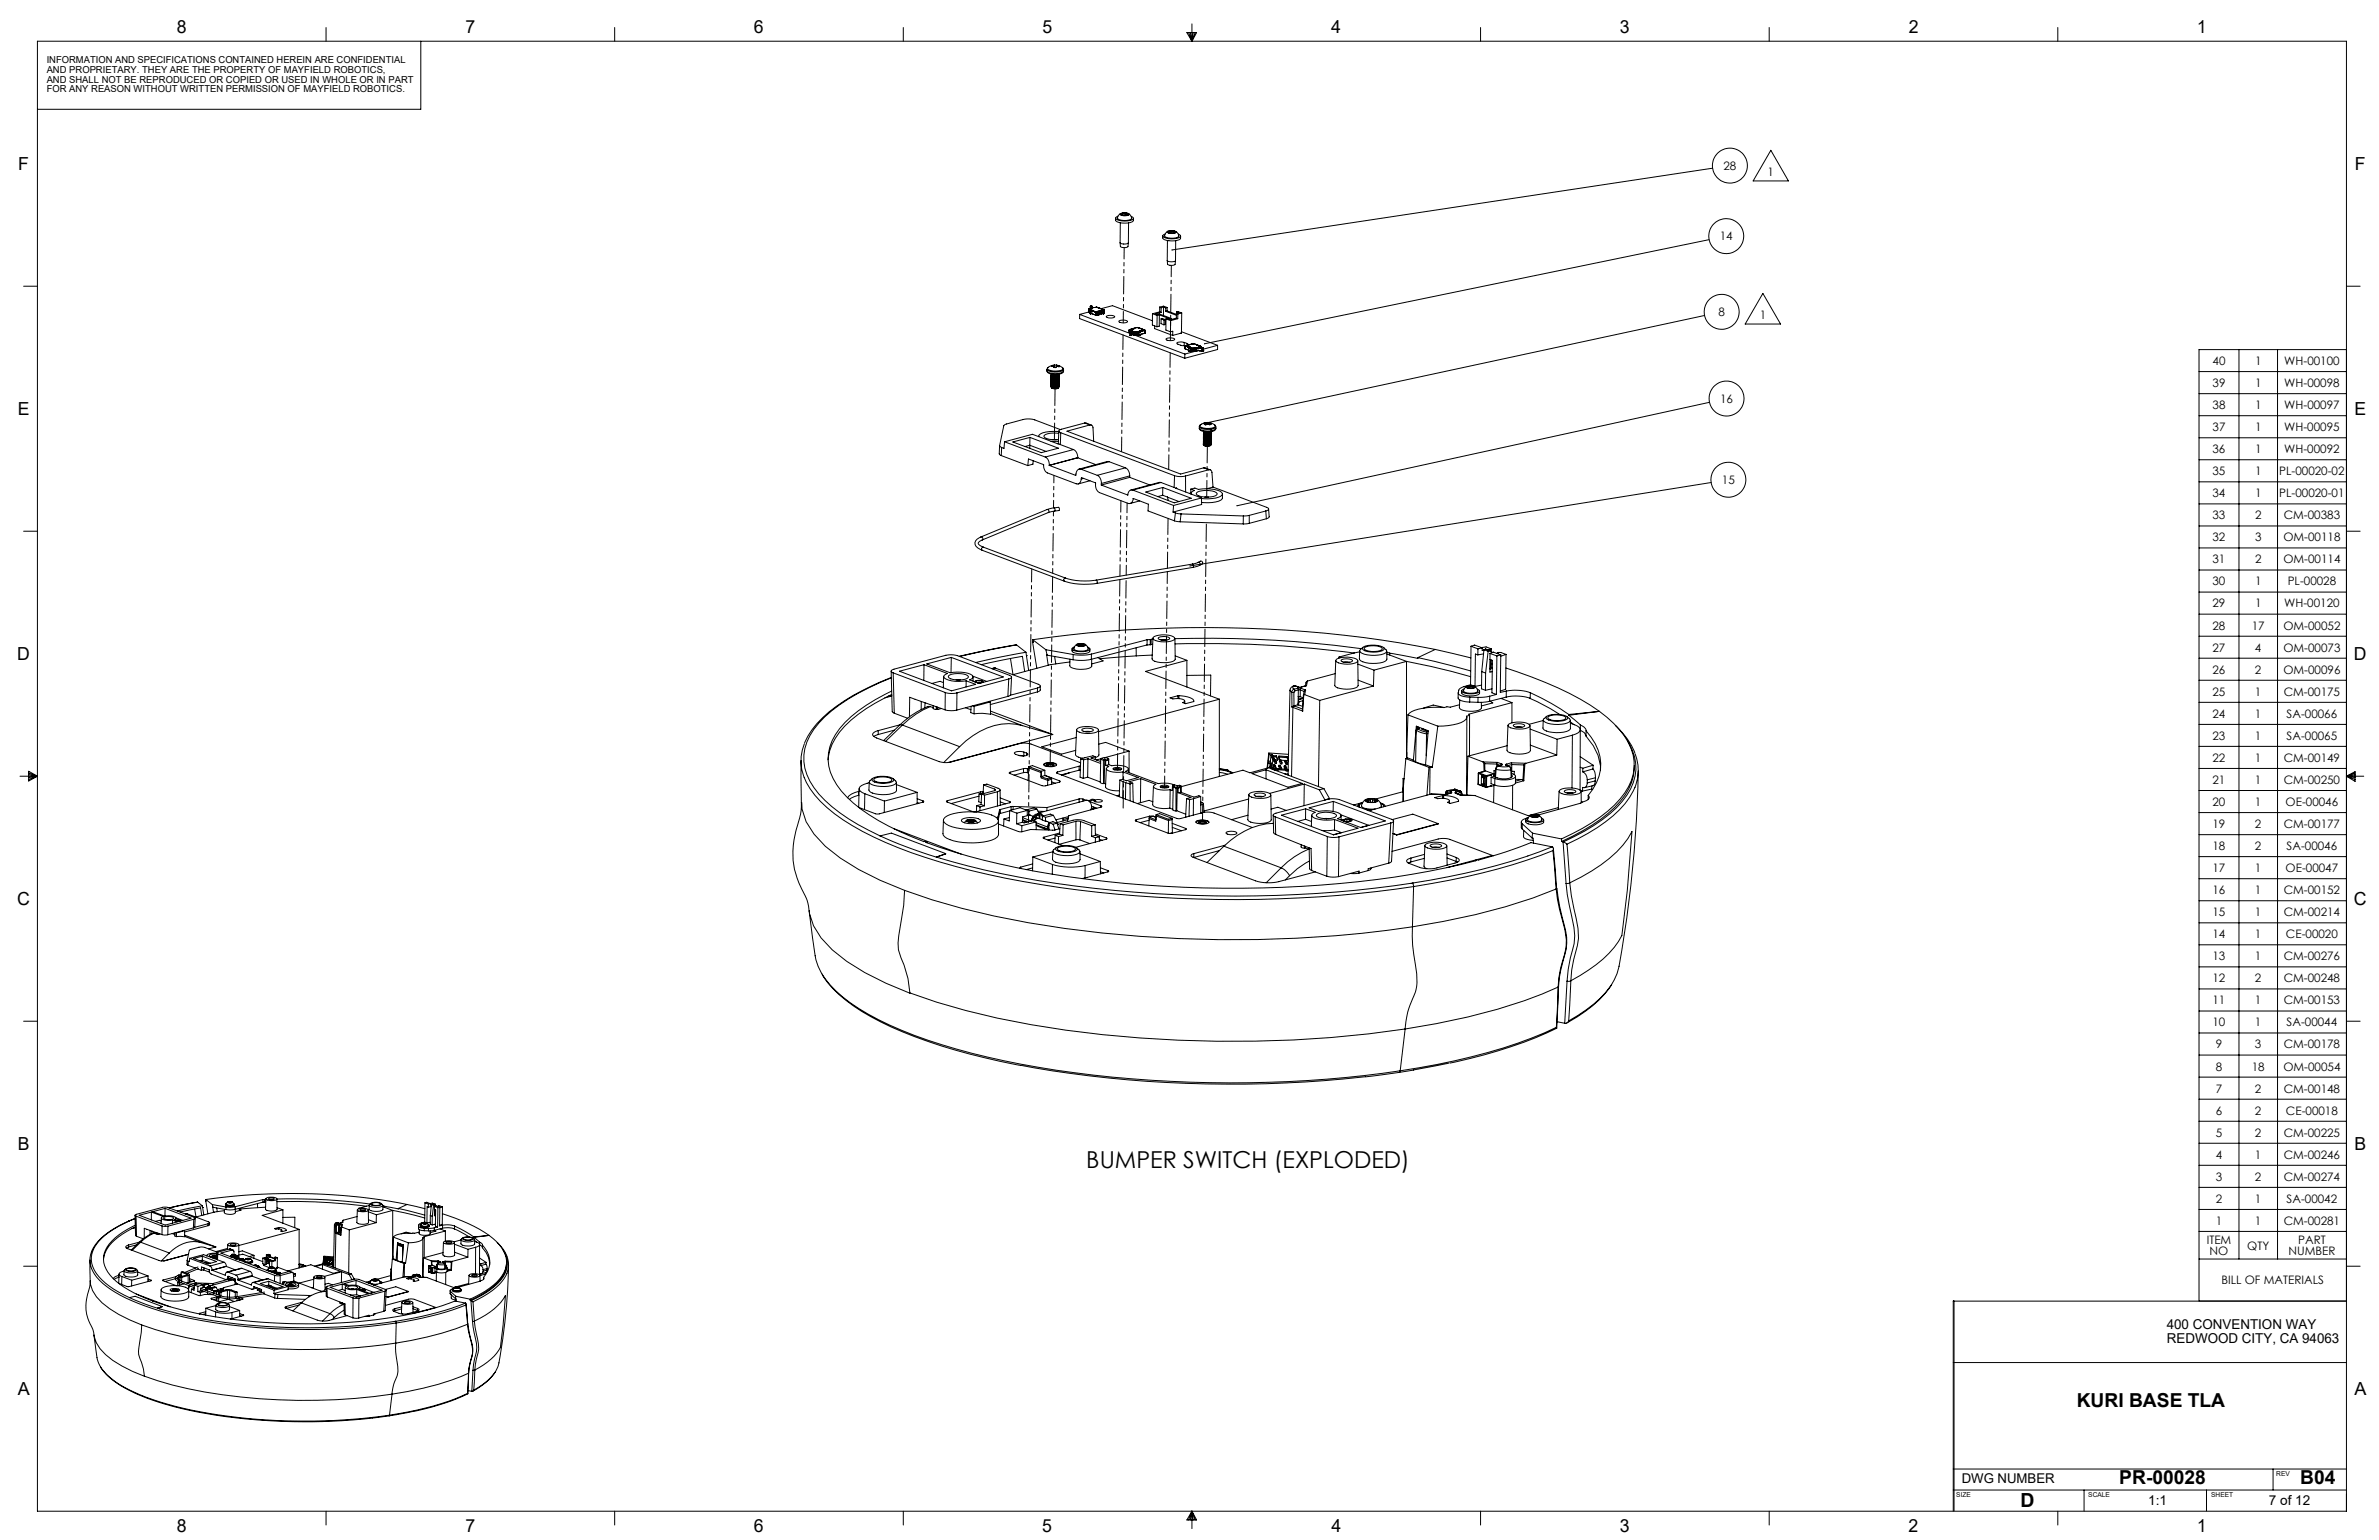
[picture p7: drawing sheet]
<svg xmlns="http://www.w3.org/2000/svg" width="864mm" height="559mm" viewBox="0 0 864 559" stroke-linecap="round" stroke-linejoin="round" font-family="sans-serif">
<defs><g id="words">
<text font-size="8.5" x="394.3" y="423.8">BUMPER SWITCH (EXPLODED)</text>
<text font-size="7.1" x="733.4" y="546.9">D</text>
<g font-size="7">
<text x="753.9" y="510.5">KURI BASE TLA</text>
<text x="769.3" y="538.6">PR-00028</text>
<text x="835" y="538.6">B04</text>
</g>
<g font-size="6.5">
<text x="64.2" y="11.9">8</text>
<text x="169" y="12">7</text>
<text x="273.6" y="11.9">6</text>
<text x="378.5" y="11.9">5</text>
<text x="483.3" y="12">4</text>
<text x="588.1" y="11.9">3</text>
<text x="692.9" y="12">2</text>
<text x="797.6" y="12">1</text>
<text x="6.7" y="61.8">F</text>
<text x="854.8" y="61.8">F</text>
<text x="6.5" y="150.7">E</text>
<text x="854.6" y="150.7">E</text>
<text x="6.3" y="239.5">D</text>
<text x="854.5" y="239.5">D</text>
<text x="6.3" y="328.3">C</text>
<text x="854.5" y="328.3">C</text>
<text x="6.4" y="417.3">B</text>
<text x="854.7" y="417.2">B</text>
<text x="6.5" y="506.1">A</text>
<text x="854.7" y="506">A</text>
<text x="64.1" y="555.9">8</text>
<text x="169" y="555.8">7</text>
<text x="273.6" y="555.8">6</text>
<text x="378.4" y="555.8">5</text>
<text x="483.3" y="555.9">4</text>
<text x="588" y="555.9">3</text>
<text x="692.8" y="555.9">2</text>
<text x="797.6" y="555.9">1</text>
</g>
<g font-size="4.9">
<text x="786.5" y="482.1">400 CONVENTION WAY</text>
<text x="786.6" y="487.4">REDWOOD CITY, CA 94063</text>
<text x="712.1" y="538.2">DWG NUMBER</text>
<text x="779.8" y="546.3">1:1</text>
<text x="823.6" y="546.3">7 of 12</text>
</g>
<g font-size="4.2">
<text x="625.6" y="61.6">28</text>
<text x="641.7" y="63.8">1</text>
<text x="624.3" y="87.2">14</text>
<text x="623.8" y="114.6">8</text>
<text x="638.8" y="115.8">1</text>
<text x="803.2" y="132.4">40</text>
<text x="818.6" y="132.4">1</text>
<text x="829.2" y="132.4">WH-00100</text>
<text x="803.2" y="140.4">39</text>
<text x="818.6" y="140.4">1</text>
<text x="829.2" y="140.4">WH-00098</text>
<text x="624.4" y="146.1">16</text>
<text x="803.2" y="148.4">38</text>
<text x="818.6" y="148.4">1</text>
<text x="829.2" y="148.4">WH-00097</text>
<text x="803.2" y="156.4">37</text>
<text x="818.6" y="156.4">1</text>
<text x="829.2" y="156.4">WH-00095</text>
<text x="803.2" y="164.4">36</text>
<text x="818.6" y="164.4">1</text>
<text x="829.2" y="164.4">WH-00092</text>
<text x="803.2" y="172.4">35</text>
<text x="818.6" y="172.4">1</text>
<text x="827.4" y="172.4">PL-00020-02</text>
<text x="625.1" y="175.6">15</text>
<text x="803.2" y="180.4">34</text>
<text x="818.6" y="180.4">1</text>
<text x="827.4" y="180.4">PL-00020-01</text>
<text x="803.2" y="188.4">33</text>
<text x="818.6" y="188.4">2</text>
<text x="829" y="188.4">CM-00383</text>
<text x="803.2" y="196.4">32</text>
<text x="818.6" y="196.4">3</text>
<text x="828.9" y="196.4">OM-00118</text>
<text x="803.2" y="204.4">31</text>
<text x="818.6" y="204.4">2</text>
<text x="828.9" y="204.4">OM-00114</text>
<text x="803.2" y="212.4">30</text>
<text x="818.6" y="212.4">1</text>
<text x="830.5" y="212.4">PL-00028</text>
<text x="803.2" y="220.4">29</text>
<text x="818.6" y="220.4">1</text>
<text x="829.2" y="220.4">WH-00120</text>
<text x="803.2" y="228.4">28</text>
<text x="817.4" y="228.4">17</text>
<text x="828.9" y="228.4">OM-00052</text>
<text x="803.2" y="236.4">27</text>
<text x="818.6" y="236.4">4</text>
<text x="828.9" y="236.4">OM-00073</text>
<text x="803.2" y="244.4">26</text>
<text x="818.6" y="244.4">2</text>
<text x="828.9" y="244.4">OM-00096</text>
<text x="803.2" y="252.4">25</text>
<text x="818.6" y="252.4">1</text>
<text x="829" y="252.4">CM-00175</text>
<text x="803.2" y="260.4">24</text>
<text x="818.6" y="260.4">1</text>
<text x="830.1" y="260.4">SA-00066</text>
<text x="803.2" y="268.4">23</text>
<text x="818.6" y="268.4">1</text>
<text x="830.1" y="268.4">SA-00065</text>
<text x="803.2" y="276.4">22</text>
<text x="818.6" y="276.4">1</text>
<text x="829" y="276.4">CM-00149</text>
<text x="803.2" y="284.4">21</text>
<text x="818.6" y="284.4">1</text>
<text x="829" y="284.4">CM-00250</text>
<text x="803.2" y="292.4">20</text>
<text x="818.6" y="292.4">1</text>
<text x="829.7" y="292.4">OE-00046</text>
<text x="803.2" y="300.4">19</text>
<text x="818.6" y="300.4">2</text>
<text x="829" y="300.4">CM-00177</text>
<text x="803.2" y="308.4">18</text>
<text x="818.6" y="308.4">2</text>
<text x="830.1" y="308.4">SA-00046</text>
<text x="803.2" y="316.4">17</text>
<text x="818.6" y="316.4">1</text>
<text x="829.7" y="316.4">OE-00047</text>
<text x="803.2" y="324.4">16</text>
<text x="818.6" y="324.4">1</text>
<text x="829" y="324.4">CM-00152</text>
<text x="803.2" y="332.4">15</text>
<text x="818.6" y="332.4">1</text>
<text x="829" y="332.4">CM-00214</text>
<text x="803.2" y="340.4">14</text>
<text x="818.6" y="340.4">1</text>
<text x="829.8" y="340.4">CE-00020</text>
<text x="803.2" y="348.4">13</text>
<text x="818.6" y="348.4">1</text>
<text x="829" y="348.4">CM-00276</text>
<text x="803.2" y="356.4">12</text>
<text x="818.6" y="356.4">2</text>
<text x="829" y="356.4">CM-00248</text>
<text x="803.2" y="364.4">11</text>
<text x="818.6" y="364.4">1</text>
<text x="829" y="364.4">CM-00153</text>
<text x="803.2" y="372.5">10</text>
<text x="818.6" y="372.5">1</text>
<text x="830.1" y="372.5">SA-00044</text>
<text x="804.3" y="380.5">9</text>
<text x="818.6" y="380.5">3</text>
<text x="829" y="380.5">CM-00178</text>
<text x="804.3" y="388.5">8</text>
<text x="817.4" y="388.5">18</text>
<text x="828.9" y="388.5">OM-00054</text>
<text x="804.3" y="396.5">7</text>
<text x="818.6" y="396.5">2</text>
<text x="829" y="396.5">CM-00148</text>
<text x="804.3" y="404.5">6</text>
<text x="818.6" y="404.5">2</text>
<text x="829.8" y="404.5">CE-00018</text>
<text x="804.3" y="412.5">5</text>
<text x="818.6" y="412.5">2</text>
<text x="829" y="412.5">CM-00225</text>
<text x="804.3" y="420.5">4</text>
<text x="818.6" y="420.5">1</text>
<text x="829" y="420.5">CM-00246</text>
<text x="804.3" y="428.5">3</text>
<text x="818.6" y="428.5">2</text>
<text x="829" y="428.5">CM-00274</text>
<text x="804.3" y="436.5">2</text>
<text x="818.6" y="436.5">1</text>
<text x="830.1" y="436.5">SA-00042</text>
<text x="804.3" y="444.5">1</text>
<text x="818.6" y="444.5">1</text>
<text x="829" y="444.5">CM-00281</text>
<text x="801.1" y="451.3">ITEM</text>
<text x="802.1" y="455.5">NO</text>
<text x="815.8" y="453.4">QTY</text>
<text x="830.7" y="455.5">NUMBER</text>
<text x="834.3" y="451.3">PART</text>
<text x="806.4" y="466">BILL OF MATERIALS</text>
</g>
<g font-size="3.5">
<text x="16.9" y="22.9">INFORMATION AND SPECIFICATIONS CONTAINED HEREIN ARE CONFIDENTIAL</text>
<text x="16.9" y="26.4">AND PROPRIETARY. THEY ARE THE PROPERTY OF MAYFIELD ROBOTICS,</text>
<text x="16.9" y="30">AND SHALL NOT BE REPRODUCED OR COPIED OR USED IN WHOLE OR IN PART</text>
<text x="16.9" y="33.5">FOR ANY REASON WITHOUT WRITTEN PERMISSION OF MAYFIELD ROBOTICS.</text>
</g>
<g font-size="2.4">
<text x="826.3" y="535.7">REV</text>
<text x="710.2" y="543.3">SIZE</text>
<text x="758.1" y="543.3">SCALE</text>
<text x="802.7" y="543.4">SHEET</text>
</g>
</g></defs>
<g fill="none" stroke="#000" stroke-width=".36">
<path d="M13.6 15h838.2v533.4h-838.2zM118.4 10v5M152.8 15v24.7h-139.2M223.1 10v5M327.9 10v5M430.8 11.8h3.6l-1.7 3.2zM431.5 11.8l1.2 3.2M432.1 11.8l.6 3.2M432.7 8.7v6.3M433.1 11.8l-.4 3.2M433.8 11.8l-1.1 3.2M537.5 10v5"/>
<path d="M642.2 10v5M747 10v5M642.8 54.5l6.4 11.2h-12.8zM405 79.1v.8a4.7 4.7 0 0 0 4.4 1 1.67 1.67 0 0 0 2.1-1.7M405.8 78.5l-.8 .6a4.2 4.2 0 0 0 4.4 1.1 1.74 1.74 0 0 0 2-1.1l-.8-.6M406.6 77.7a2.73 2.73 0 0 1 3.3 .2 2.87 2.87 0 0 1-3.3-.2zM406.8 77.5l-.9 .8-.3 .8a4.2 4.2 0 0 0 5.2 .1l-.2-.8-.9-.9M406.9 77.7a1.69 1.69 0 0 0 1.9 .5M406.9 77.7l.4 .4M406.9 77.7h.2M407.1 77.7v.2M407.5 77.6v.5"/>
<path d="M407.7 77.3l1.4 .1M407.7 77.3l-.8 .4M407.7 77.3l-.3 .5-.3-.1M407.7 77.3l.3 .2M408 77.5h.7M408 77.5v.7M408.7 77.5v.7M409.1 77.4l.5 .4M409.1 77.4l.1 .5 .2-.1M409.1 77.4l-.4 .1M409.1 77.8v.3M409.4 77.8h.2"/>
<path d="M409.4 77.8v.2M409.6 77.8l-.8 .4M409.6 77.8l-.2 .2M409.6 77.8h.1M621.7 61l-196.2 29.7M406.6 88.1l.1 1.3a2.33 2.33 0 0 0 2.8 0l.1-1.3M406.7 80.8l-.1 7.3a2.56 2.56 0 0 0 3 0M409.7 80.9l-.1 7.2M422.1 85.6v.7a4.5 4.5 0 0 0 4.3 1.1 2.02 2.02 0 0 0 2.2-1v-.7M423 84.9l-.9 .6a4 4 0 0 0 4.3 1.1 1.9 1.9 0 0 0 2.2-1l-.9-.7M423.7 94.5l.1 1.3a2.3 2.3 0 0 0 2.8 .1l.1-1.3M423.8 84l1.4-.3 1.8 .5a2.83 2.83 0 0 1-3.3 0z"/>
<path d="M423.8 87.3l-.1 7.2a2.54 2.54 0 0 0 3 0M423.9 83.9l-.1 .1a1.58 1.58 0 0 0-.9 1.9l2.1 .5a3.1 3.1 0 0 0 2.9-.8l-.1-.6-1-1M424 84l.3 .5M424 84l.4 .5-.1-.4M424 84l.3 .1M424.2 84.5h.1M424.3 84.5h.1M424.9 84l-.6 .1M424.9 84v.6M425.1 83.7l-1.1 .3M425.1 83.7l1.3 .2M425.1 83.7l-.2 .3"/>
<path d="M425.1 83.7l.3 .2M425.4 83.9l.6 .1M425.4 83.9v.8M426 84v.6M426.3 84.3l.1 .2 .3-.2M426.4 83.9l.3 .4M426.4 83.9l-.1 .4h.2M426.4 83.9l-.4 .1M426.5 84.3h.2M426.5 84.3v.1M426.7 84.3l-1.3 .4-1.1-.2M426.8 87.3l-.1 7.2"/>
<path d="M620.4 87l-183.1 37.7M8.6 103.9h5M391.9 114.1l18.2 6.9M391.9 114.1v1.5l38.2 14.4M395.1 113.2l.2 .1M395.1 113.2l.4 .2M395.1 113.2l.6 .3M395.1 112.4l1.3 .5M395.1 112.4v.8M395.1 113.2l-3.2 .9M395.2 113.1l.1 .1M395.3 112.1l-.2 .3"/>
<path d="M395.3 112.3l-.1 .1M395.3 112.1l1.4 .6M395.5 113.7l.4 .2M395.5 113.7l.4 .1M395.6 113.3h.1M395.6 112.8v.1M395.6 112.8h.1M395.6 112.8l-.1 .1M395.8 111.2v.8M395.8 111.2l.1 .3h.7M395.9 113.8v.1M395.9 113.6l-.4 .1"/>
<path d="M395.9 111.9l-.6 .2M396.1 111.1l-.3 .1M396.1 111.1h.1M396.2 111.1l.3 .1M396.2 113.8h.1M396.2 113.8l-.3 .1M396.2 113.7l-.3 .1M396.2 113.8l1.6 .6M396.4 113.1l-.9-.3v.7l.3 .1M396.4 113.1h.1M396.4 112.8h.1M396.4 112.9v.2"/>
<path d="M396.5 111.6h.3M396.5 111.5v.2M396.5 111.7l-.6 .2M396.5 112.8l-.1 .3-.8-.3M396.5 112.8l1.4 .5M396.5 112.7h.1M396.5 111.2l.1 .3M396.5 112.6l-.1 .3M396.5 112.7v.1M396.5 112.6v.1M396.6 112.7h.1M396.6 111.5v.1"/>
<path d="M396.6 112.7h-.1M396.6 112.7l1.1 .5M396.6 112.7l1.1 .4M396.6 112.7l-.1 .1M396.7 112.7h-.1M397.7 113.1v.1M397.9 113.3l-.1 1.1M398 111.4h.1M398 111.4l.1 .1M398 111.4l1.3 .5M398 111.4l-2.1 .5M398.1 113.1l-.4 .1"/>
<path d="M398.1 113.1l.1 .1M398.1 113v.1M398.1 113l-.4 .1M398.1 113.1h.1M398.1 113.1l.2 .2M398.1 113.2h.1M398.1 114.3h.1M398.1 114.2l.4 .1M398.1 114.3l.4 .1M398.1 114.3l-.3 .1M398.2 113.5h.1M398.2 113.2h.1"/>
<path d="M398.2 113.2v.4M398.2 113.2l-.3 .1M398.3 113.5l.6-.2v.8l-.3 .1M398.5 114.3v.1M398.5 114.1l.4 .2M398.8 113.4h.1M398.9 114.3h-.4M398.9 114.3l-.4 .1M398.9 113.4v.1M398.9 113.4l-.7 .2M398.9 113.4h.1M398.9 113.6l.3 .1"/>
<path d="M399.1 113.7v.1M399.2 113.9h-.1M399.2 113.8l-.1 .1M399.2 113.7v.1M399.3 111.9l.2 .1M399.3 111.9l.1 .1M399.3 111.9v.1M399.4 113.7v.1M399.4 113.9h-.3M399.5 113.7l-.1 .2M399.5 112l1.1 .4M399.5 113.7l-.4 .2"/>
<path d="M399.7 113.4l-.2 .4 .3 .1M399.7 112l4.1-1.1 14.5 5.5M399.8 113.1h.1M399.8 113.2h.1M399.8 113.1v.8M399.9 113.1l-.4 .6M400.2 113.8l.3 .1M400.2 113.7l.3 .1M400.2 113.8l-.4 .1M400.2 113.7v.1M400.3 112.5l.1 .2M400.3 112.6l.1 .1"/>
<path d="M400.3 112.5l-2.2 .6M400.4 112.7l-2.1 .6M400.4 113l-.6 .1M400.4 112.7v.3M400.4 113h.1M400.5 112.6v.4M400.5 113l-.6 .1M400.5 113.8v.1M400.5 113.6l.4 .1M400.6 112.4l-.1 .2M400.6 112.4h.1M400.6 112.4l-.3 .1"/>
<path d="M400.6 112.4l.3 .1M400.9 113.7l-.4 .1M400.9 113.7l-.4 .2M400.9 112.5v1.1h-.3M400.9 112.5l-.4 .1M401.6 114.9a2.75 2.75 0 0 1 3.1 .1 2.75 2.75 0 0 1-3.1-.1zM406.1 116.6a2.75 2.75 0 0 1 3.2 .1 2.76 2.76 0 0 1-3.2-.1zM409.9 119.7l.2 1.9M410 119.8h.1M410 119.7h-.1M410.1 119.6l-.2 .1M410.1 119.7l-.1 .1"/>
<path d="M410.1 119.7l.4 .2M410.1 119.6l.5 .3M410.1 119.7h.1M410.5 119.9v.5l.1-.3M410.6 119.9l.9 .5M410.6 119.9l.9 .4M411.4 119.2l-1.4 .4M411.5 119.2h.1M411.5 119.2l-.1 .1M411.5 119.2l-1.4 .4M411.6 119.1v.1M411.6 119.1l.1 .1"/>
<path d="M411.7 119.2h-.2M413 118.9h.2M413.2 118.9l.2 .2M413.2 118.9l2 .7M413.2 118.9l-1.6 .2M413.3 118.9h.1M415.1 119.6l.2 .1M415.1 119.6l.2 .2M415.1 119.6l.3 .2M415.3 119.7l.3 .1M415.3 119.7h.1M415.4 119.8l-1.2 .4"/>
<path d="M415.4 119.8l-1.2 .3M415.6 119.8v1.1l-1.7 .5M415.6 119.8l-1.5 .5M418.4 113.8l1.7 .7M418.4 113.8l-.1 4.1 1.7 .7M419.1 118.3v.9l6.6 2.5M420.1 114.5l-.1 4.1M420.9 114.3l3.2 1.2-.8 .2M420.9 114.3l-.8 .2M420.9 114.3l-.1 4.1-.8 .2M421 113.2l-2.6 .6M421 113.2l.5 .1"/>
<path d="M421 111.4l.5 .3M421 111.4l1.4-.3 1.3 .5M421 111.4v1.8M421.5 113.3l-2.1 .6 .7 .3 .8-.3 4.2 1.6M421.5 115.7l.5-.1 1 .4M421.5 115.7v1.7l1 .5M421.5 115.7l1.1 .4M421.5 111.7v1.6M422.4 111.4l-.1 3.1M422.4 111.4l.8 .3M422.4 111.4l-.9 .3M422.6 116.1l-.1 1.8"/>
<path d="M423 116v1.7l-.5 .2M423 116l-.4 .1M423.2 113l3.8 1.4M423.2 111.7v1.3M423.3 115.7l1.7 .6M423.3 115.7l-.1 4.1 1.7 .6M423.7 112.8l-.5 .2M423.7 112.8l3.3 1.3M423.7 111.6l-.5 .1M423.7 111.6v1.2M425 116.3l-.1 4.1M425.1 115.5v.5"/>
<path d="M427 115.4l-2 .6-.7-.3 .8-.2M427 115.4l.5 .2M427.1 113.2l.8 .3-.9 .2 .6 .2M427.1 113.2l-.1 2.2M427.1 113.2l.5-.1 1.4 .5M427.5 115.6l-2.5 .7M427.6 113.9l-.1 1.7M429 113.6l-1.4 .3M429 113.6l-.1 7.3-3.2 .8M618.8 114.5l-180.2 38.8M639.9 106.5l6.5 11.1h-12.9zM851.8 103.9h5"/>
<path d="M380 134.6a5.2 5.2 0 0 0 6.1 .1M380.1 134.6a2.9 2.9 0 0 0 3.6 1.3 2.15 2.15 0 0 0 2.3-1.2M380.5 133.3h-.1M380.6 133.3l-.5 .7M381.5 138.8v.3M381.5 139.3v.3M381.5 139.7v.4M381.5 139.9l1.4 .4M381.5 139.5l1.4 .3M381.5 139l.3 .2 1.1 .1M381.5 138.5l1.4 .4M381.5 138l1.4 .4"/>
<path d="M381.5 137.5l1.4 .4M381.5 136v.2M381.5 136.4v.3M381.5 136.9v.3M381.5 137.4v.3M381.5 137.8v.3M381.5 138.3v.3M381.6 137.1l.3 .2 1 .1M381.6 136.6l1.3 .4M381.6 136.1l1.3 .4M381.7 137.8l.3 .1M381.7 137.3l.3 .1"/>
<path d="M381.7 136.8l.3 .1M381.7 136.3l1.2 .3 1.3-.3a2.24 2.24 0 0 1-2.3 0M381.7 132.8v.2l.6-.1M381.7 132.8l.1 .2M381.8 135.8l1.1 .2M381.8 136.3l-.2 .4 1.3 .2M381.8 136.8l-.2 .3 1.3 .3M381.8 137.3l-.2 .3 1.3 .3M381.8 137.8l-.2 .3 1.3 .2M381.9 136.8a2.24 2.24 0 0 0 2.3 0l-1.3 .3-.9-.2M382 138.4h-.5l1.4 .4M382.3 132.9l.3 .1"/>
<path d="M382.4 132.6l-.7 .2M382.4 132.6v.3M382.6 132.6h-.2M382.6 132.6l.1 .7-.1-.3M382.8 132.5l-.2 .1M382.8 132.5v.8M382.8 132.5l-1.2 .2-1.2 .6M382.8 132.5h.8M382.8 132.5h.1M382.8 132.5l.1 .8M382.9 139.8l1.6-.6-.5 .5-1.1 .1M382.9 139.3h.1"/>
<path d="M382.9 139.8h.1M382.9 137.9l1.6-.6-.5 .5-1.1 .1M382.9 136.9v.1M382.9 137.4h.1M382.9 137.9h.1M382.9 138.3v.1M382.9 138.8v.1M382.9 136h-1.3l1.3 .5M382.9 136h.1M382.9 136.5h.1M383.5 132.9l-.1 .1a.41 .41 0 0 1-.4 .4 .41 .41 0 0 1-.4-.4M383.5 132.5l.1 .1"/>
<path d="M383.5 132.5v.5M383.6 132.5l1.6 .6a.69 .69 0 0 1 .6 1l-2.4 .6a4.6 4.6 0 0 1-3.1-.8l.1-.6M383.6 132.5h-.1M383.6 132.6l.3 .1M383.6 132.6v.3M383.8 135.9l-.9 .1M383.9 132.7l.6 .2M383.9 132.7v.2M384.1 139.6a2.21 2.21 0 0 1-2.3 .1M384.1 139.1a2.17 2.17 0 0 1-2.3 .1M384.1 138.7a2.41 2.41 0 0 1-2.3 0M384.1 138.2a2.27 2.27 0 0 1-2.3 .1"/>
<path d="M384.1 137.7a2.41 2.41 0 0 1-2.3 .1M384.1 137.3a2.21 2.21 0 0 1-2.2 0M384.1 139.6l-1.2 .3-1.2-.3-.2 .2 .3 .3 1.1 .1M384.1 139.1l-.7 .3-1.9-.1 1.4 .5M384.1 138.6l-.7 .3-1.7-.2-.2 .2 .3 .3 1.1 .1M384.1 138.2l-1.2 .3-.9-.2M384.1 137.7l-1.2 .3-.9-.1M384.1 135.8a2.17 2.17 0 0 1-2.2 .1M384.2 135.8l-1.3 .3-1.2-.2M384.2 137.2l-.8 .3-1.4-.1M384.2 135.8l-1.3 .2M384.4 139.5l.1 .2-.5 .4-1.1 .1"/>
<path d="M384.4 139.9l.1 .3-.5 .3-1.1 .2M384.5 137.6v.2l-.5 .4-1.1 .1M384.5 138l-.1 .5-1.5 .3M384.5 132.9l-.1 .2-.9-.2M384.5 139.7l-.5 .4-1.1 .2M384.5 138.8l-.5 .4-1.1 .1M384.5 138.3l-.5 .4-1.1 .2M384.5 137.8l-.5 .5-1.1 .1M384.5 138.7l-.5 .4-1.1 .2M384.5 139.1v.2M384.5 139.6v.2M384.5 132.9v.1"/>
<path d="M384.5 136.9l-.5 .4-1.1 .1M384.5 136.4l-.1 .3-1.5 .3M384.5 135.9l-.5 .4-1.1 .2M384.5 136.3l-.5 .5-1.1 .1M384.5 136.8l-.5 .4-1.1 .2M384.5 136.2v.3M384.5 136.7v.3M384.5 137.2v.3M384.5 137.7v.2M384.5 138.1v.3M384.5 138.6v.3M384.6 135.7v.3"/>
<path d="M385.6 133.3l.4 .8M386.1 134.1a4.2 4.2 0 0 1-4.3 .8 1.69 1.69 0 0 1-1.7-.9l-.1 .6M386.1 134.1v.6M409.9 120.5l.1 .3zM410 120.5v.1M410 120.8h.1M410.1 121.6l.3 .1M410.2 120.7l.2 .1M410.2 120.7h.1M410.4 120.4h.6M410.4 120.4l-.2 .3M410.4 121.7h.1"/>
<path d="M410.4 120.8h.1M410.4 120.8v.9M410.5 120.8l-.1 .9M410.8 121.7h-.4M410.8 120.7l-.3 .1M410.8 120.7v1M411 121.4l-.2 .3M411 120.5v.9M411 120.5h.1M411 121.2h.1M411 121.3l.4 .2M411 120.4v1"/>
<path d="M411 120.4l-.2 .3M411 120.4v.1M411.1 120.2h.1M411.2 120.3l-.2-.1 .3 .1M411.4 121.2v.3M411.4 121.5h.5M411.5 120.4h.5M411.5 120.3v.1M411.5 120.3h.4M411.5 121.5l18.6 7M411.9 121.5h.1M411.9 121.2v.3"/>
<path d="M411.9 120.4l.6 .3M411.9 120.3l.6 .2M411.9 120.3v.9M411.9 121.2h.1M411.9 120.5h-.8M411.9 121.1l-.8 .1M411.9 120.4l.5 .2M412 121.5l.4 .1M412 121.5l.5 .1M412.1 121.1l-1 .1M412.1 120.4l-1 .1M412.4 120.6l.1 .2"/>
<path d="M412.4 120.6h.1M412.5 120.5l.1 .2M412.5 121.5l-.1 .1M412.5 120.7v.9M412.5 120.7h.1M412.5 120.8h.1M412.6 121.5l-.2 .1M412.6 120.7v.8M412.9 121.4h.1M412.9 121.6h.1M412.9 121.5l-.4 .1M413 121.4l-.1 .1"/>
<path d="M413 121.4l-.5 .2M413 120.9v.5M413 120.9h.1M413.1 120.8v.1M413.1 120.9l-.1 .7M413.4 121.5h.1M413.4 121.5l.3 .1M413.4 121.4l.3 .1M413.4 121.5l-.4 .1M413.7 121.5v.1M413.8 121.3l.3 .1M413.9 120.2h.1"/>
<path d="M413.9 120.1l-1.4 .4M413.9 120.1v.1M413.9 120.2l.1 .1M413.9 120.2v.1M413.9 120.2h.2M414 120.3l-1.4 .4M414 120.3v.3M414 120.6l-1 .3M414 120.6h.1M414 120.2l.1 .1M414 120.6l-.9 .3M414.1 120.3l-.1 .3"/>
<path d="M414.1 120.2h-.2M414.1 120.1h-.2M414.1 120.1v.1M414.1 121.4l-.4 .2M414.1 121.4l-.4 .1M414.1 120.2h.1M414.1 120.1h.1M414.2 120.1v.1M415.6 120.6v.1M423.4 122.9l1.6-.3 1 .2 .4 .4a2.7 2.7 0 0 1-3.1-.2zM424.9 120.4l.8-.2v1.5M428.6 120.9v.1"/>
<path d="M428.7 120.9l-.4 .1M428.9 120.4l13.1 4.9M429.9 124.2l-1.7-.1-1 .4 1.9 .9h1.5M429.9 124.2l1.1 .4M429.9 124.2v1.2M430.1 128.5v1.5M430.2 126.3v.1M430.2 126.3h.1M430.2 126.4h.1M430.2 125.5v1.1l1.5 .5M430.2 125.5l1.5 .5M430.5 125.5l1 .5"/>
<path d="M430.5 125.5l1 .4M430.6 125.4l-.4 .1M430.8 125.3l-.2 .1M430.8 125.3l-.2 .2M430.8 125.3l-.3 .2M431 124.6l.3 .4-.2 .3M431 124.6v.7M431.4 127.2l.4 .2M431.5 125.9v.1M431.5 125.9h.1M431.6 125.9l.2 .1M431.6 125.9h.2"/>
<path d="M431.6 125.9l-.1 .1M431.6 125.9h.1M431.7 126.4l.7 .3M431.7 126v.4M431.7 126.4h.1M431.7 126.4l.8 .3M431.7 126.1v.3M431.7 126.1l1.2 .5M431.7 126h.1M431.8 125.9h.1M431.8 125.9l-.1 .2M431.8 126v.1"/>
<path d="M431.8 126h.1M431.8 125.9l1.3 .5M431.8 127.1l-.4 .1M432.2 127.3h.1M432.2 127.2l-.4 .2M432.2 127.3l.3 .2M432.4 126.7h.1M432.4 126.7l.1 .8M432.5 127.2l.1 .2M432.5 126.7h.1M432.5 127.2l.4 .2M432.5 126.7v.5"/>
<path d="M432.6 127.2v.1M432.6 127.4l.4 .1M432.7 127.4l-.2 .1M432.9 124.8h.1M432.9 127.4l.2 .1M432.9 126.6v.8M432.9 126.5l.1 .1M432.9 127.4l.1 .1M433 124.8l-.2 .1M433 124.8l-2.3 .5M433 124.8l1.4 .3M433 126.6l.1 .8"/>
<path d="M433 126.6h.1M433 126.6v.9M433 127.5h.5M433.1 126.4l-.2 .2M433.1 126.5l-.1 .1M433.1 126.5h.1M433.2 124.7l-.2 .1M433.2 124.7h.1M433.3 127.4v.1M433.3 127.5h-.2M433.3 127.4l.2 .1M433.6 126.3v.1"/>
<path d="M433.6 127l1.6 .1M433.6 126.4l1.6 .1M433.6 126.4l.1 .7M433.6 126.4l-.5 .1M433.7 126.3h.4M433.7 126.3l-.6 .2M433.7 126.2v.1M433.7 126.2l-.6 .2M433.7 126.2l.4 .1M433.7 127.1v.3M433.7 127.1h.5M433.7 127.4h.5"/>
<path d="M433.7 127.4l-.2 .1M434.1 127.4l-4 1.1M434.1 126.3h.1M434.2 127.1v.3M434.3 126.2h.3M434.3 127.1h-.1M434.3 126.3l.5-.1zM434.4 125.1l.2 .1M434.4 125.1v.1M434.4 125.1h.1M434.4 125.2h.1M434.4 125.2h.2"/>
<path d="M434.6 125.2h.1M434.6 125.2l1.2 .5M434.6 125.2l.1 .1M434.6 125.2l1.3 .5M434.7 126.2h.1M434.8 126.2h.1M435.2 126l-1.1 .3M435.2 126l.3 .2M435.2 126l.2 .1M435.2 125.9l-1.1 .4M435.2 127.1v.1M435.2 125.8v.2"/>
<path d="M435.2 127.1l1.2 .3M435.2 127.2l-1 .2M435.3 125.9h.1M435.3 125.9v.1M435.3 126.4h1.1M435.3 126.4l-.1 .1M435.4 126.2l-.2 .3M435.5 126.2h1M435.5 126.2l-.2 .2M435.5 126.2h-.1M435.8 125.8l.1 .1M435.8 125.8l-.5 .1"/>
<path d="M435.8 125.7l.1 .1M435.8 125.8h.1M435.8 125.8l-.6 .1M435.8 125.7l-.6 .1M435.9 125.8v.4M435.9 125.8h.1M436.4 126.4v1M436.5 126.2l.2 .1M436.7 127.3l-.3 .1M436.7 127.3h.1M436.7 126.4h-.3M436.7 126.3v1"/>
<path d="M436.7 126.3v.1M442 125.3l-5.3 1.4M442 125.3v1.5l-11.9 3.2M798.3 134.8h53.5M812.8 126.9v329.9M826.8 126.9v329.9M851.8 126.9h-53.5v345.2M373.9 158.7l-.1 2.9M381.5 140.4l1.4 .4M381.7 140.6l.3 .1M382 140.7l1.3 .1 .8-.3-1.2 .4M382 140.8l.9 .1"/>
<path d="M382 159.5l1.5 .1M382.9 140.2v.1M382.9 140.7v.1M382.9 140.9v.1M384.1 140.1a2.11 2.11 0 0 1-2.3 .1M384.1 140.1l-.7 .2h-1.9l1.4 .4M384.3 140.7a2.31 2.31 0 0 1-2.5 .1l1.1 .2M384.3 157.3l-1.9-.2a5.2 5.2 0 0 0-3.4 .9v.4a6 6 0 0 0 5.2 1.1M384.4 156.6l-2-.1a8.4 8.4 0 0 0-5.2 1.4l-.2 .4M384.4 140.4l-.3 .4-1.2 .2M384.4 156.4l-.2 4.6M384.5 140.2l-.5 .4-1.1 .2"/>
<path d="M384.5 140v.3M385 155.9l-9.4-3.5a8 8 0 0 0-4.2-.2l-6.4 1.8-.5 .3-1.6 7.4M385.1 157l41.3 15.6M385.1 157l-.2 4.3M393.8 153.5l-8.9 2.4-.5 .5 .7 .6M393.8 153.5l2.4 .7M393.8 153.5l1.8 .7M395.6 154.2a.93 .93 0 0 1 1.2 1l.2 4.9M395.6 154.2l-8.3 2.3 41.3 15.5 8.4-2.2M435.4 155.4a1.16 1.16 0 0 0 1.1 1.1l2.7 .2a1.83 1.83 0 0 0 2.1-1.2M435.4 154.8a5.2 5.2 0 0 0 5.9 .3l.1-.2v.6a4.7 4.7 0 0 1-5 .6l-1-.6zM435.7 154.2a4.1 4.1 0 0 1 5.5 .3 4.3 4.3 0 0 1-5.1 .6l-.5-.3z"/>
<path d="M436.2 153.9l-.6 .3-.2 .6M437 159.5l.3 .1M437 158.5l.3 .1M437 158l.3 .2zM437 158.5l-.2 .2 .5 .3M437 159l-.2 .2 .5 .3M437 159.5l-.2 .2 .5 .3M437 160l-.2 .2 .5 .2M437.1 157.6l.2 .1M437.1 157.1l.8 .2 1.3-.1M437.1 156.6l.2 .2M437.1 156.6l-.3 .3 .5 .2"/>
<path d="M437.1 157.1l-.3 .2 .5 .3M437.1 157.6l-.3 .2 .5 .3M437.1 158.1l-.3 .2 .5 .3M437.1 159l.2 .1M437.1 158.5l.2 .1M437.1 157.1l.2 .1M437.1 156.6l.2 .1M437.3 158.6h.1M437.3 159v.1M437.3 159.5v.1M437.3 160v.1M437.3 157.1v.1"/>
<path d="M437.3 157.6v.1M437.3 158.1v.1M437.6 153.4l-.5 .1 .6 .1M437.6 153.7l-.4 .3 .5 .2M437.6 153.4h.5M437.6 153.7v.4M437.6 153.4v.1M437.7 153.6l-.1 .1M437.7 153.6v.6M438.1 153.4h.2M438.1 153.4l-.1 .5M438.3 153.4v.4"/>
<path d="M438.6 153.3l.4 .1M438.6 153.3l-.3 .1M438.6 153.3v.5M438.8 156.7h-1.5M439 153.4l.6 .1-.5 .1M439 153.4l-.1 .6M439.1 153.6l.1 .1M439.1 153.6l-.1 .5M439.1 154.1l-.7-.3-.7 .4M439.2 158.1l-1.9 .1M439.2 153.7a.3 .3 0 0 1 .4 .1 .3 .3 0 0 1 0 .4 .3 .3 0 0 1-.5-.1M439.2 156.7l-1.8 .1"/>
<path d="M439.2 153.7l-.1 .4M439.3 155.8l.5 .4-.3 .4-2.2 .1M439.4 159.9l-1 .3-1.1-.1M439.4 159l-1 .2-1.4-.2M439.4 159.5l-2.1 .1M439.4 158.5l-1 .3-1.1-.2M439.4 158l-.2 .2M439.4 157.6l-1 .2-1.1-.1M439.4 157.1l-.2 .1M439.5 159.8a1.93 1.93 0 0 1-2.4 .2M439.5 159.3a2.09 2.09 0 0 1-2.4 .2M439.5 158.8a1.93 1.93 0 0 1-2.4 .2"/>
<path d="M439.5 158.4a2.14 2.14 0 0 1-2.4 .2h.1M439.5 157.9a2.06 2.06 0 0 1-2.4 .2h.1M439.5 157.4a2.09 2.09 0 0 1-2.3 .2M439.5 157a2 2 0 0 1-2.3 .1M439.5 156.5a1.93 1.93 0 0 1-2.3 .2M439.7 158.8v.4l-.7 .3h-1.7M439.7 159.3v.4l-.7 .3h-1.7M439.7 159.7l.1 .2-.4 .4-2.1 .1M439.7 156.9l.1 .2-.3 .4-2.2 .1M439.7 157.4l.1 .2a2.38 2.38 0 0 1-2.5 .5M439.7 157.9v.4l-.7 .3h-1.7M439.7 158.3v.4l-.7 .3h-1.7"/>
<path d="M439.8 160l-.9 .5h-1.6M439.8 159.5l-.8 .6h-1.7M439.8 159l-.8 .6h-1.7M439.8 158.6l-.8 .5h-1.7M439.8 158.1l-.8 .5h-1.7M439.8 157.6l-.8 .6h-1.7M439.8 157.1l-.8 .6h-1.7M439.8 156.6l-.8 .6-1.7-.1M439.8 156.7l-.8 .5h-1.7M440.9 154.2l.4 .7M620.6 146l-171.5 37.5M798.3 142.8h53.5"/>
<path d="M798.3 150.8h53.5M798.3 158.9h53.5M362.9 161.7l.7 .7M362.9 161.7l-.1 3.1 .7 .5M363.5 165.3l9.6 3.6M363.6 162.4l-.1 2.9M364.7 160.3l10.1-2.7 10.1 3.7M364.7 160.3l-.2 2.4-.9-.3M364.7 160.3l14.7 5.5M367.7 160.4l6.2-1.7 10.3 3.9-6.2 1.7zM373.8 161.6v1.1M373.8 161.6l5.9 2.2"/>
<path d="M373.8 161.6l-1.7 .4M375 167.2v1.2l-1.9 .5M378.8 168.7a2.92 2.92 0 0 0 1.5 2.9l10.4 3.9a1.54 1.54 0 0 0 1.8-1.7M378.8 168.6l-5.5-2.1-.2 2.4M378.8 168.6v.1M379.4 165.8a3 3 0 0 1 1.5 3M380.9 168.9l9.6 3.6a1.8 1.8 0 0 1 1.9-2.2M380.9 168.8v.1M381.5 160.1h2.7M384.9 161.3l4.8 1.8M389.7 163.1a3 3 0 0 1 1.5 3M389.7 163.1l-10.3 2.7"/>
<path d="M391.2 166.1l6.6 2.5M391.2 166.1h.1M391.2 166.1l-10.3 2.8M391.2 166.1l-10.3 2.7M392.4 170.3l5.9 2.2M392.5 173.8l.1-.5 5.1 1.9a3.3 3.3 0 0 0 1.4 3.6l10.4 3.9a1.54 1.54 0 0 0 1.9-1.8M393.4 173.6l-.9 .2M395.7 174.4l-4.3 1.2M398.3 172.5a3.1 3.1 0 0 1 1.5 2.9M399.8 176l9.6 3.6M399.8 175.4v.6M402.6 167.5h-.6l-10.3 2.7"/>
<path d="M402.6 167.5l6 2.3M402.6 167.5l-10.2 2.8M408.6 169.8a3.2 3.2 0 0 1 1.5 2.9M408.6 169.8l-10.3 2.7M409.4 179.6h.1M410.1 172.7v.5M410.1 173.2l7.3 2.8M410.1 173.2l-10.3 2.8M410.1 172.7l-10.3 2.7M411.2 177.8a1.54 1.54 0 0 0-1.8 1.8M411.2 177.8l14.8 5.6M415.9 178.5l6.2-1.6 10.3 3.9-6.1 1.7z"/>
<path d="M421.5 175.1l-.7-.1-10.2 2.8M421.5 175.1l4.7 1.8M421.5 175.1l-10.3 2.7M422.1 179.7l5.9 2.3M422.1 179.7l-1.8 .5M422.1 176.9v2.8M426.2 176.9l.9 .2M426.4 172.6l1.9 .3 2.1-.2M426.4 172.6l-.2 4.3M427.1 177.1l-.2 .1 9.2 3.5M427.1 177.1v.2M430.4 172.7v5.8"/>
<path d="M432.3 178.9l-.5 .1M432.3 178.9h.1M432.3 177.5l1.3 .5-.9 .4-.4 .7M432.3 177.5l1.4-.4 1.3 .5 4.3-.2a5.8 5.8 0 0 1 4.5 1.7 2.44 2.44 0 0 1-2.5 1.6l-2.8 .3-2.4-.1M432.3 177.5v1.4M434.3 178.9a7.3 7.3 0 0 1 7.6 .2 2.02 2.02 0 0 1-2.3 1.2l-1.2 .1a5.6 5.6 0 0 1-4.2-1.2zM436.8 161.1l.5 .4M437 169.8l2.3 .7M437 169.8l1.8 .7M437 160.9l.3 .1M437 161.4l.3 .1M437 160.4l.3 .1"/>
<path d="M437 160.4l-.2 .3 .5 .2M437.1 161.4l.3 .3M437.2 161.5l.3 .1M437.3 161l-.5 .1 .5 .3M437.3 161.4v.1M437.3 160.1l-.3-.2 .3 .2M437.3 160.4v.1M437.3 160.9v.1M437.5 161.6l-.1 .1M438.8 170.5a.93 .93 0 0 1 1.1 1l.4 5.2M438.8 170.5l-8.4 2.2M439.4 160.9l-1 .2-1.1-.1"/>
<path d="M439.4 160.4l-2.1 .1M439.4 161.3l-.6 .3-1.5-.1M439.5 161.2l-.7 .4h-1.3M439.5 160.7a2.14 2.14 0 0 1-2.4 .2M439.5 160.3a2 2 0 0 1-2.4 .1M439.6 161.5a2.14 2.14 0 0 1-2.5 .1M439.6 161.2a1.62 1.62 0 0 1-2.2 .5M439.7 160.2v.4l-.3 .2-2.1 .1M439.7 160.7v.4l-.3 .2-2.1 .1M439.8 160.9l-.9 .6h-1.6M439.8 160.4l-.9 .6h-1.6M440.3 176.7l19.8 7.5 .4 .6-1 .6"/>
<path d="M440.3 176.7l-2.2 .6M443.8 179.2v1.5a2.46 2.46 0 0 1-2.5 1.4l-2.8 .3-2.3-.1M621.2 175.1l-189.2 30.3M798.3 166.8h53.5M798.3 174.8h53.5M8.6 192.8h5M356.1 194.8a2.19 2.19 0 0 0-2 1.6 2.19 2.19 0 0 0 .8 2.4l1.7 .9M356.1 194.8a.62 .62 0 0 1 .6 .4 .62 .62 0 0 1-.1 .7M356.6 195.9l-.2 .1a1.55 1.55 0 0 0-1.3 1.2l.6 .7 1.3 .6M356.6 199.7l29.8 11.2M357 198.5a.63 .63 0 0 0-.6 .5 .63 .63 0 0 0 .2 .7M357 198.5l29.8 11.3"/>
<path d="M380.1 184.9a.62 .62 0 0 1 .6 .4 .62 .62 0 0 1-.2 .7M380.1 184.9l-24 9.9M380.5 186l-23.9 9.9M382.7 184.3l-2.6 .6M382.7 184.3l1.6-.2 .3 .5-.2 .6-1.6 .3M382.7 184.3l.3 .5-.2 .7M382.8 185.5l-2.3 .5M411.4 180.9l5.5 2.1-.2 2.4 9.6 3.6M411.5 180.9h-.1M413.7 181.8l-3.5 .9M423.8 180.4l.4 1.2M423.8 180.4h.1"/>
<path d="M425.8 185.8l.9 .3M426 183.4l-.2 2.4M426.3 189l2.1 .3M426.7 186.1l2 .4M426.7 186.1l-.4 2.9M428.4 189.3l22.9 .8M428.7 186.5l22.6 .7M428.7 186.5l-.3 2.8M436.1 180.7l.1 2.4-10.4 2.7M436.1 180.7l-10.1 2.7M437.3 180.4h1.4M451.3 187.2v2.9"/>
<path d="M453.5 187l-2.2 .2M453.5 189.9l-2.2 .2M453.5 187v2.9M459.5 185.4l-6 1.6M459.5 185.4l.2 2.8M459.7 188.2l-6.2 1.7M460.5 184.7l.2 2.9-1 .6M798.3 182.8h53.5M798.3 190.9h53.5M798.3 198.8h53.5M851.8 192.8h5M386.4 210.9a25.3 25.3 0 0 0 11.7 .8"/>
<path d="M386.8 209.8a24 24 0 0 0 11.1 .7M386.8 209.8a.63 .63 0 0 0-.6 .4 .63 .63 0 0 0 .2 .7M397.9 210.5l.4 .5-.2 .7M432.9 204.7l.3 .3-.1 .9M432.9 204.7l-35 5.8M433.1 205.9l-35 5.8M434.9 204.1l-2 .6M434.9 204.1l.9-.5a.62 .62 0 0 1 .7 .3 .62 .62 0 0 1-.1 .8l-.9 .4M434.9 204.1a.62 .62 0 0 1 .7 .3 .62 .62 0 0 1-.1 .7M435.5 205.1l-2.4 .8M798.3 206.8h53.5M798.3 214.8h53.5"/>
<path d="M345.3 238.5l-.1 5.6M366.8 239l.9 5.8M369 234l-8.9 1.5-11.9 2.7M369 234l-20.7 4.2M369 234l3.4 2.7M372.4 236.7l-18.2 3.7M372.4 236.7l.2 1.2M372.6 237.9h.1M372.6 237.9l.8 5.4M374.8 232.9h.1M374.8 232.9l1.6 9.6M374.9 232.1a445 445 0 0 1 146.1 3.6"/>
<path d="M374.9 232.1l.1 .9-.2-.1M374.9 232.1l4.8 3.7M375 232.9h-.2M379.7 235.8l9.9 1.7M379.7 235.8l.4 1.9M380.1 237.7l-.2-.1 .6 3.8M380.1 237.7l9.4 1.7M382.8 238.2l.5 2.7M388.4 239.2l-.1 2.3a2.48 2.48 0 0 0 2.5 1.3l1.2 .1a5.9 5.9 0 0 0 4.3-1.1v-2.6M389.1 235.4v.7a4.2 4.2 0 0 0 4.2 1.1 1.82 1.82 0 0 0 2.4-1.7M389.6 237.5l-.1 1.9M390 234.7l-.8 .6a1.75 1.75 0 0 0 2 1.1l1.1 .1a5.1 5.1 0 0 0 3.2-.7l-.1-.7-.6-.3"/>
<path d="M390.8 233.9a2.59 2.59 0 0 1 3.3 .3l-2.1 .3-1-.2zM391 233.8l-.9 .8-.3 .8a4.1 4.1 0 0 0 5.2 .3l-.3-1.1-.9-.8M391 234a2.48 2.48 0 0 0 2.8 0M391 234l.2 .2M391 234h.2M391.2 234.2l.3 .2M391.2 234v.2M391.6 234v.4M391.7 233.6h1.4M391.7 233.6l-.7 .4M391.7 233.6l-.1 .4h-.4M391.7 233.6l.3 .2"/>
<path d="M392 233.8h.8M392 233.8v.7M392.8 233.8l-.1 .7M393.1 233.6l.7 .4M393.1 233.6l.2 .5 .3-.1M393.1 233.6l-.3 .2M393.2 234v.4M393.6 234h.2M393.6 234v.2M393.6 234.2l-.2 .2M393.8 234l-.2 .2M396.2 239.2a16.4 16.4 0 0 1-6.7 .2"/>
<path d="M396.2 237.3a17.4 17.4 0 0 1-6.6 .2M396.2 237.3v1.9M398.5 238.6l1.9 1.2-4.1 1.1M412.4 235.1l.1 3M416.4 234l-20.2 5.2M416.4 232.1l-20.2 5.2M416.4 232.1v1.9M417.5 232.1h-1.1M417.5 232.1v1.9M417.5 234h-1.1M417.9 233.9l-.4 .1M417.9 232l-.4 .1"/>
<path d="M417.9 232v1.9M418.3 237.7l-19.1 1.3M418.4 233.8l-.5 .1M418.5 231.8l-.6 .2M418.5 231.6l-.3 7.4a1.83 1.83 0 0 0 2 1.2l2.4 .3a4.7 4.7 0 0 0 4-1.3l-.1-7.5M418.6 231.4a8 8 0 0 1 7.8 0l.1 .3a5.5 5.5 0 0 1-5 1.2 4 4 0 0 1-3-1.2zM420.6 231.3l2.1-.3a1.92 1.92 0 0 1 1.9 .7 3.7 3.7 0 0 1-4.2-.1zM421.4 232.2h2.2M421.8 232.3h1.4M426.5 231.7a416.1 416.1 0 0 1 67.7 3.7M426.5 233.6a411.9 411.9 0 0 1 65 3.4M426.6 238l4.2 1.6"/>
<path d="M430.8 239.6l-15 4 26.8 10.1M430.8 239.6v9.7M484.9 239.7l-.4 9a1.88 1.88 0 0 0 2.1 1.1l2.3 .3a5 5 0 0 0 4.1-1.3l-.1-9.1M485 239.5a8 8 0 0 1 7.8-.1l.1 .4a6.1 6.1 0 0 1-6.1 1l-1.6-.6zM486.1 238.4v.4M486.1 238.4l.6 .2M487 239.4l2-.4a1.92 1.92 0 0 1 2 .8 3.6 3.6 0 0 1-4.2-.2zM493.6 236.5l-7.5 1.9M493.6 236.1l-.1 3a4.9 4.9 0 0 0 4.8 1.6 8.1 8.1 0 0 0 5-1.1l.1-3.3M494.6 235.1a8 8 0 0 1 7.8 0l.1 .3a5.5 5.5 0 0 1-5 1.2 4 4 0 0 1-2.9-1.1zM494.7 234.9l-1.1 1.3a6 6 0 0 0 5.4 1.6 5.8 5.8 0 0 0 4.4-1.4l-.1-.4-1-1M495.3 235a6.9 6.9 0 0 1 6.4 .2l.1 .3a6.1 6.1 0 0 1-6.6-.1z"/>
<path d="M503.4 236.7l1.1 .3M503.5 237.3l7.1 2.7M504.5 237l10.2 1.9v-.3M504.5 237v.7M510.6 240a243.4 243.4 0 0 1 23.3 5.5M510.6 240l-11.8 3.2M510.6 240v35.2M514.7 238.6l19.2 4.9M521 235.7l12.9 3M521 235.7l-6.3 2.9M534 234.5l1.3-.4 2.8 1M534 234.5l2.5 .9"/>
<path d="M534 234.5l-.2 14M536.5 237.6l-.9-.3-.2 11.8M536.5 235.4v2.2M537.7 235l1.8-.3 1.9 .7M538.1 235.1l-1.6 .3M538.1 235.1v.9h.6M538.5 237.3l-2 .3M538.7 235.8l-.8 7.9M538.7 235.8l1.5 .5M539.2 235.5l-.5 .3M539.2 235.5l1.7 .6M539.2 235.5l1.8 .6"/>
<path d="M540.1 235.7v.1M540.1 235.7l-.1 .1M540.2 236.3l-.9 7.9M540.6 235.6l.3 .2M540.6 235.6l-.5 .1M540.6 235.6v.4M540.9 239.3l.9 .3-.2 11.8 1.6 .6M540.9 237.1l2.5 .9M540.9 237.1l1.1-.5 2.8 1M540.9 237.1v2.2M540.9 236.1l-.7 .2M540.9 236.1h.1"/>
<path d="M540.9 235.8v.3M540.9 239.3l-.1 4.6 .9-.2M541 236.1l.6 .7M541 239.4v3.1M541.1 235.7l-.2 .1M541.1 235.7v.5M541.3 239.5v2.7M541.4 235.4l-.3 .3M541.4 235.4v1.2M543.4 238l-.2 14M543.7 236.8l.3 .1-.7 .2M543.7 236.8l1.1-.1 1.9 .8"/>
<path d="M543.7 236.8v.2M544.8 237.6l-.2 13.6 2.2-.4M544.8 237.6l-1.4 .4M546.7 237.5l-.1 12.6-2 .7M546.7 237.5l-1.9 .6M798.3 222.8h53.5M798.3 230.9h53.5M798.3 238.8h53.5M319.1 247.7a65.7 65.7 0 0 0-22.6 14.9 22.9 22.9 0 0 0-4.4 7.1M319.5 247.6a65.1 65.1 0 0 0-22.2 14.7 17.5 17.5 0 0 0-3.3 21.2 40.3 40.3 0 0 0 14 13.6l3.5 2.1 8 4.1M319.5 247.6l-.4 .1M323.5 243.5l.4 14.7 .7 .6"/>
<path d="M323.6 245.8l-4.5 1.9M323.6 246l-4.1 1.6M323.7 250.8a56 56 0 0 0-18.9 13.6 16.2 16.2 0 0 0-1.1 20.4 44.9 44.9 0 0 0 15.2 12.9 86.1 86.1 0 0 0 17.5 7.9M323.7 252a54.8 54.8 0 0 0-18.9 13.6 18.6 18.6 0 0 0-4.2 10.1M323.7 252.3l-1.3 .4M323.7 252.6l-2.5 .6M324.2 244.2l-.7-.7 1-.7 18.9-5 2.1-.2 2.1 .3 18.9 7.1 .7 .7-1 .7M324.2 244.2l18.9 7.1M324.2 244.2l.4 14.6M324.6 258.8l4.9 1.8M334.4 254.5v3M335.4 241.2l8.5 3.2-1.2 .7-.1 .5a6.5 6.5 0 0 0 5.5 1.7l2.6-.2"/>
<path d="M335.4 241.2l-8.9 2.4 18.9 7.1 8.8-2.4-3.5-1.2M335.4 241.2v5.7M335.8 255l-.1 1.8M336.4 240.9l8.9-2.4 18.9 7.1-8.8 2.4-3.4-1.3 .7-.4 .5-.8a6.5 6.5 0 0 0-5.7-1.6l-2.6 .2zM336.8 256.4h.9M336.9 256.3a31.7 31.7 0 0 0-10.3 6.8M337.7 256.4a31.6 31.6 0 0 0-10.1 6.7M337.7 256.4l1 .4M338.7 256l.1 1.1 1.1 .3M339.9 256.4v1M340.1 257.3l-.2 .1M340.1 257.3l.3 .1"/>
<path d="M340.2 256.5l-.1 .8M340.4 256.6v.8M341.6 257.1l-1.2 .3M342.5 247.7l-1.3-.5-2.9 .8M342.5 245.5v4.1M343.1 257.6l2 .3 2.2-.2M343.1 257.6l-12.9-4.6-.1 7.1M343.1 251.3a8 8 0 0 0 4.3 .1M343.1 251.3v6.3M344.3 245.3a7.9 7.9 0 0 1 7-.2l.2 .4a1.95 1.95 0 0 1-2.2 1.2h-2.2a3.4 3.4 0 0 1-2.9-1.1zM347.1 246.7h1.6M347.4 251.4l-.1 6.3"/>
<path d="M347.7 246.7h.4M350.5 256.8l2 .7M350.7 247.1v2.2M352.5 256.3l-.1 2.3 1.2 .4M353.1 256.1l.5 .2M353.2 245.4l5 1.9M353.2 245.6v1.6M353.6 256.3v2.7M353.9 247.4a2.11 2.11 0 0 1 3 0l-.6 .3-1.4 .1M354.2 247.4l.9 .3M354.2 247.4l-.1 .1M354.3 247.2l1.4-.2 .8 .3"/>
<path d="M354.3 247.2l.2 .1-.3 .1M354.3 247.2l-.3 .2M354.3 247.2l-.2 .2M355.1 247.7l-.1 .1M355.3 247.6v.2M355.3 247.6l-.2 .1M355.3 247.6l.2 .1M355.5 247.7l.1 .1M356.2 241.2l15-3 .8 5.5M356.4 247.2l.3 .3M356.5 247.4l-1 .3M356.5 247.4l.1 .2"/>
<path d="M356.5 247.3l-.3 .1h.3M356.5 247.3l.3 .2M356.7 247.5h.1M359 254.5l.5 .2M359.5 254.7l.1 4.5-2.9-.4-3.1 .2M359.5 254.7l-5.9 1.6M359.6 258l22.6 8.5M359.6 258.9l11.6 4.4M361.1 242.3l-1.1 .3M361.1 242.3l-.2 .1 .5 .1M361.1 242.3v.1M361.4 242.5l15.5 5.8 .7 .7-1 .7"/>
<path d="M361.4 242.5l-1 .2M365.9 252.7l-18.6 5M366.2 246.4l-18.8 5M366.2 246.4l-.3 6.3M367.2 245.7l-.3 6.4-1 .6M376.6 251.1l-17.1 4.6M376.6 249.7l-9.9 2.6M376.6 249.7v1.4M377.6 249v1.4l-1 .7M388.4 240.2l-7.2 1-13.5 3.6M427.6 252.4v1.1M428 252.4l3.9 .7a1.53 1.53 0 0 1 1.5 1.4l-3 .8-1.1-.3 .8-.6a4.4 4.4 0 0 0-4.3-.8l-1.1-.4 2.9-.8"/>
<path d="M428 252.4h-.4M428 252.4v1.1M430.1 254.4v.9M430.8 245.1l8.7-.1-.1 7.5M442.6 253.7l-43.8 11.8M442.6 253.7v28.1M468.3 250.4l.6 .8M468.3 250.4l-.7 30.9M468.9 251.2l.1 5.3M468.9 251.2h.8M469 256.5l.3 .2M469.3 256.7l3.6 1.3"/>
<path d="M469.3 256.7l-.5 25M469.7 251.2v4.9M469.7 248.8a1.82 1.82 0 0 0-1.4 1.6M469.7 256.1l-.4 .6M469.7 256.1l-.7 .4M469.7 256.1l3.1 1.2M469.8 250.1l-.7 .5-.2 .6M469.8 250.1l.3 .6M470 248.8h-.3h.5M470 248.8a.65 .65 0 0 0-.7 .5 .65 .65 0 0 0 .5 .8M470 248.8h.2M470 248.8l1.1 .4"/>
<path d="M470.1 250.7l-.4 .5M470.2 248.8l.9 .4M471 249.8h1.4M471 249.8l.3 .5M471 249.8l-1.2 .3M471.1 249.2l1.4 .1M471.2 255.7h.1M471.2 255.7l-1.5 .4M471.2 255.7l1.7 .6M471.3 252.8h.1M471.3 252.8h.7M471.3 252.8l-.1 2.9"/>
<path d="M471.3 250.3l.7 .1M471.3 250.3l-1.2 .4M471.3 250.3v2.5M471.4 254.7h.1M471.4 254.7l-.2 1M471.5 252.8l-.1 1.9M471.5 254.7l-.1 1.1M472 252.8l1.1 .4M472 250.4l1.4 .5 .6-.5M472 250.4v2.4M472.4 249.8l-.4 .6M472.4 249.8l1.6 .6"/>
<path d="M473 254.2l-1.5 .5M473.1 253.4l-1.7 .4M473.3 252.1l-.4 5.9M473.4 250.8l-.3 1.4M473.6 252.1h-.3M473.6 252.1l5.5 2M474 250.4l-.4 1.7M474.1 247.7l-.2 1.2M474.3 248.8l-1.8 .5M474.6 247.1l-.5 .7M474.6 247.1l-.3 1.7M479.1 254.1l-.5 31.3"/>
<path d="M484.7 244.4l-10.1 2.7M487.8 240.3h2.2M488.2 240.3l1.4 .1M492.9 241l5.9 2.2M493 246.8l5.6 2.1M498.6 248.9l-19.5 5.2M498.8 243.2l-.2 5.7M511.1 259.4l-.5 15.5M511.1 259.4l10.8 4.1M524.3 256.7l-4-.9-3.6 1.2M529.3 251.5v1.8a4.2 4.2 0 0 0 4.2 1.4M529.8 255.7l-3.3 .9-1.2-.1-1.1 .3a20.6 20.6 0 0 0-12.6 2l-.5 .6"/>
<path d="M529.9 254l-.1 2.8a5.1 5.1 0 0 0 4.9 1.3 3.2 3.2 0 0 0 3.1-1.2l-.1-2.1M530.6 250.7v.8a4.2 4.2 0 0 0 4.2 1 1.76 1.76 0 0 0 2.3-1.7M531.4 250l-.8 .6a1.96 1.96 0 0 0 2.1 1.1l1.1 .1a3.6 3.6 0 0 0 3.3-1.1l-.8-.6M532.4 249.1l1.6-.3 1.1 .2 .5 .4a2.98 2.98 0 0 1-3.4-.1zM532.4 249.1l-.8 .7-.4 .9a4.7 4.7 0 0 0 5.2 .2l-.2-.9-.9-.9M532.5 249.4l.9 .3h1.4M532.5 249.4l.3 .2M532.5 249.4h.2M532.7 249.4v.1M532.9 249l-.4 .4M532.9 249v.4h-.2M532.9 249l.4 .1"/>
<path d="M532.9 249.3v.3M533.3 249.1v.6M533.5 259.6l-1.1 .3a2.27 2.27 0 0 1-2 2.3l-4.6 1.1-3.9 .2M533.5 259.6l-.1 14.6M533.5 254.7l3 .1M533.5 253h3M533.5 253v1.7M533.8 248.5a8.1 8.1 0 0 0-4.1 1.5l-.4 1.4a3.2 3.2 0 0 0 3.5 1.5l.7 .1M533.8 248.5l1.6 .6M534 249l-.7 .1M534 249v.8M534.3 248.9l.9 .3"/>
<path d="M534.3 248.9l-1.4 .1M534.3 248.9l.2 .2M534.3 248.9l-.3 .1M534.5 249.1v.6M534.5 249.1l.5 .2M535 249.3v.2M535.2 249.2l-.4 .5M535.2 249.2l-.2 .1M536.5 253v1.8M537.8 248.6l-2.4 .5M537.9 243.7l-.1 6.2 1.4 .6M537.9 243.7l1.4 .5"/>
<path d="M539.3 244.2l-.1 6.3M540.7 254.5l-4.2 .3M540.8 252.6l-4.3 .4M540.8 252.6l-.1 1.9M540.9 242.6l.3 .1-.4 .1M540.9 254.4l1 .7-4.1 1.1M541 242.5h-.1M541.3 240.8l.4 .1M541.3 242.2l-.3 .3M541.3 242.2l.4 .2M541.6 249.9l-2.4 .6M543.2 252l-2.4 .6"/>
<path d="M544.9 253.4l4 1.6M546.7 242.4a124.1 124.1 0 0 1 33.9 15.7M546.8 252.9l-6.1 1.6M546.8 250.8a17.2 17.2 0 0 1 8.7 .6M546.8 250.8v2.1M548.9 255l-15.7 4.2 .3 .4M548.9 255v7.3M555.2 253.3l7.6 3.8 3.5 2.2M555.5 251.4a85.9 85.9 0 0 1 14 7.9M555.5 251.4v2a16.3 16.3 0 0 0-8.7-.5M561.4 260l-1 .9-.2 .4a6 6 0 0 0 5.4 1.6 5.8 5.8 0 0 0 4.4-1.4v-.4l-1.1-1M569.5 259.5l4.2 3.6"/>
<path d="M569.5 259.3v.2M580.6 258.1a30.5 30.5 0 0 1 12.2 15.8 17.6 17.6 0 0 1-4.8 16.1 58.3 58.3 0 0 1-21.2 14.4M580.6 258.1l-11.1 1.4M580.6 258.1l-11.1 1.2M798.3 246.8h53.5M798.3 254.8h53.5M10.4 279.9l3.2 1.8-3.2 1.7zM290.8 276l.1 15.2a29.3 29.3 0 0 1-2 10.4 30.3 30.3 0 0 0 3.4 23.4 12.9 12.9 0 0 1 1.4 5.7M292 270a17.5 17.5 0 0 0 3.8 18.5 67.7 67.7 0 0 0 25.5 17.1 251.7 251.7 0 0 0 63.4 16.5 455 455 0 0 0 128.5-.4M318.8 265.1a2.05 2.05 0 0 0-2 1.7l1.4 1 22.8 8.6a8 8 0 0 0 4.2 .1l24.8-6.7a8.1 8.1 0 0 1 4.3 .2l18 6.8M318.8 266.5l-1.6 .7M318.8 265.1v1.4"/>
<path d="M324.7 264.9l-5.9 1.6M326.6 263.1h1M326.6 263.1l-5.9 5.6M326.7 263l-7.9 2.1M327.6 263.1l20.8 7.8M327.6 263.1l-6.1 5.9M348.4 270.9l-5.8 5.8M371.2 263.3a22.3 22.3 0 0 0-20.5 5.5l-2.3 2.1M371.2 263.3l11 3.2M371.5 278.9l1.5 .1M371.5 278.9l-4.8 1.3M371.5 278.9v1.5"/>
<path d="M371.7 272.9l-2.2-.2-1.3 .5a4.3 4.3 0 0 0 5 .6l-.5-.5M371.7 272.9l-.1 1.4-1.9-.2M371.7 272.9l1 .4M372.7 273.3v.8M373 279l.5 .2M373 279v1.4M373.5 278.7l4.5 1.7M373.5 278.7l-.3 4.5M373.5 278.2l4.5 1.7M373.5 278.2v.5M373.5 278.2l1.3-.4 4.5 1.7M378 279.9l-.1 2.4 2.4 .9"/>
<path d="M378.8 277.5a4.3 4.3 0 0 1 4.8 .1M379.1 277.1l2.3-.4a1.99 1.99 0 0 1 2.2 .8 4.3 4.3 0 0 1-4.6 .2zM379.3 279.5l-1.3 .4M379.3 279.5v1.9M379.7 277.5a2.57 2.57 0 0 1 3 .1 2.58 2.58 0 0 1-3-.1zM380.2 277.2l.2 .3M380.4 277.5l-.4 .3M380.4 277.5h1.3l.7 .4M380.4 277.5v.5M382.2 266.5l-37.9 10.1M390.7 267.6l-12.5 3.4 7.1 2.6 5.2-1.3M390.8 264.8l-.4 9a2.44 2.44 0 0 0 2.7 1.3"/>
<path d="M390.9 264.6a8 8 0 0 1 7.7 0l.2 .4a5.4 5.4 0 0 1-5 1.1 4 4 0 0 1-3-1.1zM391.7 278l-7.9 2.1M391.7 278v1.5M391.7 279.5l-6.4 1.7M392.2 279.3l-.5 .2M392.2 277.9l-.5 .1M392.3 275.3l-.2 6.7 1.1 .4M392.3 275.3l1 .4M392.9 264.5l2-.3a1.77 1.77 0 0 1 2 .8 3.7 3.7 0 0 1-4.2-.2zM393.3 275.7l-.1 6.7M393.7 265.4l2.2 .1M394.1 265.5h1.4"/>
<path d="M394.9 275.3l4.7 1.7M394.9 275.3l-1.6 .4M394.9 275.3l-.1 6.7M397.6 274.6l-.9-.4-4.4 1.1M397.6 274.6l-1.6 .4 3.6 1.3M397.6 274.6v1M398.8 264.9l.1 9.1-.2 .4-1.1 .5M398.9 270l2.5-.6 8.5 3.2M399.6 275.4l-.2 8.5 1.2 .4M399.6 275.4l.9 .4M399.8 275.3l-1.8 .5M399.8 275.2l.3 .1-.5 .1"/>
<path d="M399.8 275.2l-.1 .2M399.9 275.2l-.2 .1M400.5 275.8l.1 8.5M400.8 275l1.5 .3M400.8 275l-1 .2M401 275.7l-.2 8.6M401 275.7h.2M401 275.7l-.5 .1M401.2 275.7l.2 .3M401.4 277.7l1.1 .4-.9 .8a5 5 0 0 0 4.9 1.3l1.2-.1M401.4 276v1.7M401.6 278.9l-.3 6.6a5.4 5.4 0 0 0 5.1 1.4"/>
<path d="M402.2 275.5l-1 .2M402.2 275.2l.3 .2M402.2 275.5l.2 .2M402.3 275.3l-.3 .1 .2 .1M402.3 275.3l.2 .1M402.4 275.7l-1 .3M402.4 275.7v1.7M402.4 277.4l-1 .3M402.4 277.4l1.1 .4 1.2-.1a7.3 7.3 0 0 1 4.8 1.1l.1 .4-1 .7 11.8 4.4 1.2-.1a8.8 8.8 0 0 1 4.6 .6M402.5 275.4v2.1M404.2 278.7l2.1-.2 .9 .5a2.93 2.93 0 0 1-3.2-.1zM404.2 279.2l1.5-.3 1.3 .3"/>
<path d="M404.5 279.3l1.2-.2 1.1 .3M409.6 279v1.3M409.9 272.6l-9 2.4M409.9 272.6v7.8M442.6 278.9l3.1 .5M442.6 279l3 .5M442.6 279.1l3.3 .6 1.6 .8M442.6 279.3l2.9 .5 1.6 .8M445.6 279.5v.1M445.7 279.4l-.1 .1M445.7 279.4v.2M459.6 279.3v3.3"/>
<path d="M460.1 278.4l.1 .3M460.1 278.4l1.2 .1M460.4 276.2h.8M460.4 276.2l.4 .8M461 277l-.1 1.1h.4M461 277l-.7-.1-.2 1.5M461 277l.4 .8 .1-.8M461 277h.5M461.2 276.2l.3 .8M461.3 278.5l.1 .4M461.3 278.1v.4M461.3 278.1l.2 .5"/>
<path d="M461.4 274.1l-.2 2.1M461.4 274.1l.7 1.6M461.4 274.1h.4M461.4 278.9l.8 .1M461.5 278.6l-.1 .3M461.5 278.6h.8M461.8 274.1l.2 .4M461.9 273.8l-.1 .3M461.9 273.8l-1.2-.1-.3 2.5M461.9 275l.7 .1 .1 .5-.6-.1zM461.9 273.8l.1 .4M462 274.5l1.3 .1"/>
<path d="M462 274.2v.3M462 274.2h1.3M462.1 275.7l-.3 2.9M462.1 275.7h.4M462.1 275.1h.1M462.1 275.1v.4M462.1 275.1l.5 .1M462.2 279l.2 .3 .1-.3M462.2 278l.5 .1M462.2 278l.4 .9h.5M462.3 278.6l-.1 .4M462.3 278.6l.2 .4"/>
<path d="M462.5 276.1l.4 .9h.5M462.5 279l1.3 .1M462.5 276.1l.5 .1M462.7 278.1l.4 .8M462.8 277.6l.4 .8-.1 .5M462.8 277.6l-.1 .5M462.8 277.6l-.5-.1-.1 .5M463 276.2l.4 .8M463 275.7l.8 .1M463 275.7l-.5-.1v.5M463 275.7v.5M463 275.7l.4 1.3"/>
<path d="M463.3 274.6l.5 1.2M463.3 274.2v.4M463.3 274.2l.5 1.2M463.8 279.3l.1 .2-1.2-.1M463.8 279.3l3 .2M463.8 275.4v.4M463.8 275.4h.7M464.2 278.2h.5M464.2 274.7l3 .2M464.2 274.7l.5 1.1M464.2 278.2l.4 .7M464.4 276.3l.4 .8 .5 .1"/>
<path d="M464.4 276.3h.5M464.7 277.7h-.4l-.1 .5M464.7 277.7v.5M464.7 277.7l.4 1.3-.4-.8M464.9 276.3l.1-.5 .3 1.4M464.9 276.3l.4 .9M466.2 278.3l.3 .8M466.2 278.3h.5M466.4 276.4h.5M466.4 276.4l.4 .9h.5M466.5 275.9l-.1 .5M466.7 278.3l.4 .9"/>
<path d="M466.7 277.8l.4 1.4M466.7 277.8v.5M466.7 277.8h-.5v.5M466.8 279.5l.1 .2M466.8 279.1v.4M466.8 279.1l.1 .2M466.8 279.1l-2.9-.2-.1 .4M466.8 279.2h.3M466.9 279.7l.7 .1M466.9 279.3v.4M466.9 279.3l.7 .1M466.9 276.4l.4 .9"/>
<path d="M467 276h.7M467 275.9l-2.5-.1-.1 .5M467 275.9l-.1 .5M467 275.9l.3 1.4M467.2 274.9l.5 1.1M467.3 274.5l-3-.2-.1 .4M467.3 274.5l-.1 .4M467.3 274.5l.4 1.1M467.7 273.7l-7.1-.5-.6 5.6M510.3 275.3l-.9 10.6M510.3 275.3l8.4 3.1M510.6 274.9l.1 .3"/>
<path d="M510.6 274.9l2.5 .9M510.7 273l-.1 2.2M510.7 275.2l-.4 .1M513.1 275.8h-.1a9.6 9.6 0 0 0 4.5 1.7M513.1 275.8l1-12.3 4.3 1.6-.9 12.4M514.1 264.9l1.5 .8 2.2 .6M514.1 264.9l-.2 11.4M514.2 263.5v1.3M514.4 264l-.1 .8M514.4 263.6l.1 .9M514.7 264.5l1.3 .6 1.8 .5M514.7 264.5l-.6 .4"/>
<path d="M514.9 263.8l.4 .5-.6 .2M516.6 264.4l-.5 .2 1.6 .6 .5-.2M517.5 277.5h.1M517.5 264.8v.3M517.5 277.5l2.4 .9M517.8 265.6v.7M517.8 266.3l-.1 7.9M518.3 266.2l-.5 .1M518.4 265.6h-.6M518.7 278.4l-.7 10.1M519.1 278.3l.8 .1M519.1 278.3l-.1 10"/>
<path d="M519.1 278.3l-.4 .1M521.9 263.5l-2 14.9M532.5 260.2l-.1 28.3M532.9 274.4l5.4 2.1M532.9 274.4l-.4 14.1M538.3 276.5l.3 .2M538.3 276.5l5.3 .1M538.4 280h.1M538.4 280l.9-.3 2.9 1.1M538.5 280l-1.7 .4M538.6 276.7l.4 .4M538.6 276.7l.1 3.2"/>
<path d="M539 277.1l4.3 .1M539 277.1v2.7M542.9 279.6h-.6l.1 1.1M542.9 279l.2 .2M542.9 279l-.2 2.9M543.1 279.2l2.6 .3 2.7-.2M543.1 279.2l-.2 2.8M543.3 277.2v1M543.3 277.2l1.4 .5M543.6 276.6l-.3 .6M543.6 276.6l1.5 .6M543.7 278l-.4 .2-.4 .8"/>
<path d="M543.8 278l2 .3 2-.2M543.8 278l-.7 1.2M545 277.6l.1 .1M545.1 277.7l-1.3 .3M545.1 277.2l.3 .3-.3 .2M545.1 277.2l-.3 .5M546.7 277.7h.2M546.7 277.7l1.3 .4M546.8 277.3l-.3 .2 .2 .2M546.8 277.3l.4 .5M546.9 277.7h.1M547.1 270.6l-14.2 3.8"/>
<path d="M547.4 263.2l-.3 9a1.83 1.83 0 0 0 2 1.2l2.4 .2a5 5 0 0 0 4.1-1.2l-.2-9.1M547.5 263a8 8 0 0 1 7.8 0l.1 .3a5.3 5.3 0 0 1-5 1.2 3.8 3.8 0 0 1-3-1.1zM547.8 278.1l.6 1.2M547.8 278.1h.2M548 278.2l.7 1M548.4 279.3l.2 2.9M548.6 276.8l.2 .6M548.6 276.8l5.3 .2M548.6 276.8l-1.8 .5M548.7 279.2l-.3 .1M548.7 279.2l.1 2.7M548.8 277.4l4.4 .2"/>
<path d="M548.8 277.4v2.5M548.8 279.9h.9v1.2M548.8 279.9h-.1M548.8 277.4l-1.6 .4M549.5 263l2.1-.4a1.8 1.8 0 0 1 1.9 .7 3.6 3.6 0 0 1-4.2-.1zM550.3 263.8l2.2 .1M550.7 263.9h1.4M553.2 277.6l-.4 5.4M553.5 277.2l-.3 .4M553.5 277.2l-.3 6.1M553.9 277l-.4 .2M555.4 264.5l9.9 3.8"/>
<path d="M555.5 270.4l9.6 3.6M560.2 261.2l-.1 3a2.29 2.29 0 0 0 2.3 1.4l2.5 .3a8.1 8.1 0 0 0 5-1.2l.2-3.3M560.2 261.4l-5.1 1.4M561.2 260.2a8.1 8.1 0 0 1 7.8 0l.1 .4a5.3 5.3 0 0 1-4.9 1.1 3.8 3.8 0 0 1-3-1.1zM562 260.1a6.7 6.7 0 0 1 6.4 .2v.3a6 6 0 0 1-6.6-.1zM565.1 274l-11.2 3M565.3 268.3l-.2 5.7M570.1 261.9l1.1 1M570.1 262.4a4 4 0 0 1 3.6 2.6 3.7 3.7 0 0 1-2.9 1.8M570.8 266.8l-5.5 1.5M570.8 266.8l-.1 19.1M573.6 274.6l4.7 3.1"/>
<path d="M573.6 278.4l1 .4M573.7 264.8l-.1 21.9M573.7 263.1a2.73 2.73 0 0 1 2.1 2.1M573.7 263.1v1.9l1.4 .9 .6 1.1M574.6 278.8v1.3M575.8 265.2a17.1 17.1 0 0 1 4.7 16.5l-2.3 4.6-1.7 2.3M575.8 265.2l-.1 1.9a17.1 17.1 0 0 1 5.3 12.4M578.2 279a4 4 0 0 1 1 3.2M578.2 279l-3.6 1.1M578.3 277.7l-.1 1.3M578.3 277.7l-3.7 1.1M586.4 263.2a26.4 26.4 0 0 1 7.1 10.2"/>
<path d="M590.8 268.9a17.2 17.2 0 0 1-1.9 21.9 58.3 58.3 0 0 1-21.4 14.7M593.3 277.7a19.8 19.8 0 0 1-7.1 15.2 67.1 67.1 0 0 1-19.3 12.4M593.6 273.7a17.4 17.4 0 0 1-3.7 17.9 57.8 57.8 0 0 1-21.1 14.7M594.7 279.8a437.4 437.4 0 0 1-7 70.8M798.3 262.9h53.5M798.3 270.8h53.5M798.3 278.8h53.5M7.3 281.7h6.3M10.4 280.5l3.2 1.2M10.4 281.1l3.2 .6M13.6 281.7l-3.2 1.1M13.6 281.7l-3.2 .5"/>
<path d="M291 291.2l.1 2.4 1.5 4.6 2.9 4.4a64 64 0 0 0 24 16.8l8.9 3.7M311.6 288.6l-2.6 1-.7 .5M311.7 287.2a5.8 5.8 0 0 0-4 2.3M311.7 287.2l-.1 1.4M311.8 288.5l-.2 .1M311.9 286.2l-.2 6.8 6.6 2.4 16.8-4.4 .3-.2-.3-.1M311.9 287.1l-.2 .1M313.9 288l7.2 2.7M313.9 288l-.1 5.8M315.5 284l-.8 .2a2.85 2.85 0 0 0-2.8 2.4l1.1 1 .9 .4M315.6 283.8l-.2 2.9a2.36 2.36 0 0 0 2.3 1.3l2.6 .4a5.5 5.5 0 0 0 5.1-1.6v-2.9M316.5 282.7a8 8 0 0 1 7.8 0l.2 .3a5.4 5.4 0 0 1-5 1.2 3.8 3.8 0 0 1-3-1.1z"/>
<path d="M316.7 282.5l-1.1 1.3a6.2 6.2 0 0 0 5.4 1.6 6 6 0 0 0 4.4-1.3l-.3-.7-.9-.8M317.3 282.6a6.9 6.9 0 0 1 6.4 .2l.1 .3a6 6 0 0 1-6.6-.1zM321.1 290.7l-.1 4.1M325.4 284.7l7.5 2.8M332.9 287.5l-11.8 3.2M332.9 287.5l.1 4.1M333 289.8l2.1 .9M333 291.3l.6 .2M335.1 290.7v.4M342.5 297.6l-.2 4.9a2.95 2.95 0 0 0 2.5 2.2 25.2 25.2 0 0 0 16.4-.4l.7-.5 .6-1-.1-4.9M343 296.6a20.5 20.5 0 0 1 14-1.6 8.4 8.4 0 0 1 5.3 2.4 1.88 1.88 0 0 1-1.7 2.3 25.4 25.4 0 0 1-16.3-.2 2.1 2.1 0 0 1-1.8-2.3zM343.9 290.5l-.4 .3 .3 .2 9.4 3.5h1.2"/>
<path d="M343.9 290.5v.5M349.3 297.3a6.9 6.9 0 0 1 6.7 .4 4.5 4.5 0 0 1-4.8 1.1 2 2 0 0 1-2.2-1.2zM350.8 297.7a2.66 2.66 0 0 1 3.3 .3 2.8 2.8 0 0 1-3.3-.3zM351 297.6l-.9 1M351.1 297.9l.9 .4 1.4-.1M351.1 297.9l.3 .2M351.1 297.9h.1M351.2 297.9v.1M351.5 297.9v.3M351.5 297.5l-.4 .4M351.5 297.5v.4h-.3M351.5 297.5l.4 .1"/>
<path d="M351.9 297.6v.6M352.6 297.6h-.7M352.6 297.6v.7M352.9 297.4l.9 .4M352.9 297.4l-1.4 .1M352.9 297.4l.2 .2M352.9 297.4l-.3 .2M353.1 297.6l.5 .2M353.1 297.7v.6M353.6 297.8v.3M353.8 297.8l-.4 .4M353.8 297.8h-.2"/>
<path d="M353.9 297.6l.9 1M354.5 292.3l-.1 2.2M354.5 292.3l1.2 .5M355.4 288.9l-10.1 2.7M355.4 288.1l-.1 2.8 .9 .4M355.4 288.1l.9 .3M355.7 292.8v1.4M355.9 287.3l-12 3.2M355.9 287.3v.7M356.1 291.9l1.3 .5M356.1 291.9l-1.6 .4M356.3 288.1l1.1 .4"/>
<path d="M356.3 288.1l-.2 3.8M356.8 287.7l-1.4 .4M356.8 287.7h.1M356.9 287.3h-1M357 284.8l1.2-.3 4.5 1.7 .3 .5-.9 .6M357 284.8l4.1 1.5M357 284.8l-.1 3.2M357.4 292.4l-1.7 .4M357.4 288.5v3.9M361.1 286.3l.3 .3-.4 .3-4.7 1.2M361.1 286.3v.6M362.1 287.3l-4.7 1.2"/>
<path d="M362.1 287.3v5.2M362.3 296.5l-.6 .2M362.3 296.5v.8M362.5 299l7.7 2.8 3.9-.8 8.6 .2 2-.5M362.8 295.4l-.4 2M362.8 293.9l-.5 2.6M362.8 293.9v1.5M363 286.6l.1 5.6M363.1 289.5l3.5 1.4M363.1 291l1.9 .7M363.1 293.7l-.3 .2M363.1 295.2l-.3 .2"/>
<path d="M363.1 293.7v1.5M364.5 297.2l-.2 2.5M366.4 296.7l-1.9 .5M366.5 294.3l-3.4 .9M366.5 294.1l-.1 3.8-1.9-.7M366.5 294.1l2.6 1M366.5 294.1l3.8-1 3.3 1.2M366.6 290.9l.2 .2-.2 .2-12.2 3.2M366.6 290.9l-.1 .4M366.7 280.2l-.3 .4 12.3 4.6 6-1.4 .2-.3-.2-.1M366.7 280.2l-.1 .5M367.1 292.7l-4 1"/>
<path d="M367.1 292.7l-.1 1.3M367.8 292.6l-.7 .1M367.8 292.6l12.2 .4M367.8 292.6v1.2M369 298.9l1.9 .7M369.1 295.1l-.1 3.8M369.1 295.1l3.8-1v1.9l-1.7 .4-.1 2M370.9 299.6v2.2M371.1 298.4l-2.1 .5M371.2 297.7l1.5 .6M371.2 297.4l2 .8M371.2 296.7l3.2 1.2"/>
<path d="M371.4 297.5l-.2 .1M371.5 280.4h1.5M371.5 280.4l-3.4 .9M372.5 293.9h.1M372.6 298v.3M372.9 295.5l.6 .2M373 280.4l.4 .1M373.5 295.7l.6 .1M373.6 294.3l-.1 1.4M373.7 295.7l1.4 .5M374.4 297.9h.1M374.6 297.8a2 2 0 0 1 2.6-2.2l.3 .5-.1 .9a1.12 1.12 0 0 0-1-1.3 1.12 1.12 0 0 0-1.2 1.2l-.2 1"/>
<path d="M374.8 296.8l-.4 1.1M375.4 296.4l.3 .1zM375.7 296.5l.5 .4M376.1 298.2l-5.2 1.4M376.1 298.2l.1 2.9M376.1 298.2l-1.3-.4-3 .8-.7-.2M376.1 298.5l4.1 1.6M376.1 299.3l4.6 1.7-.5-.9M376.3 297.2v-.1a.81 .81 0 0 0-.9 .9M376.4 293.6l-1.1-.4-2.8 .7M376.4 293.6l.8 1.4M376.4 293.6l-2.8 .7"/>
<path d="M376.4 295.8l-.2 1.1-.3-.2-.7 .2M376.4 299.4l-.3 .1M376.7 295.4l.3-.1a1.52 1.52 0 0 1 1.4 1.2M376.8 294.4h2.4M376.9 296.9l-.9 .1-.5 .7M376.9 299.9v-.3l-.1 .3 2.6 .9 .5-.1M376.9 296.9h-.1a1.27 1.27 0 0 0-1.3 1.1M376.9 296.9l1.4 .5M377.1 295l-.5 .3M377.1 295a1.4 1.4 0 0 1 1.5 1.1M378.5 296.2l1.1 .4M378.5 296.2l-.2 1.3 1.2 .5"/>
<path d="M379.3 281.3l5.4 2.1M379.3 281.4l-1.4 .4 2.4 .9M379.3 281.4l2.4 .9M379.5 298l.6 .1M379.6 296.6l-.1 1.4M379.7 298l1.4 .4M380 293v1.2M380.3 282.7v.5M380.3 283.2v1.7M380.8 299.3l-.3 .8M380.9 298.8l-.7 1.3M380.9 298.5l-.2 2.7"/>
<path d="M380.9 298.5l1.4 .6M380.9 298.5l1.3-.3 1.5 .5M381.7 282.3l-1.4 .4M381.7 282.3v.5M381.7 283.7l1.4 .5M381.7 282.8l-1.4 .4M381.7 282.8l.1 1.8M382.3 299.1l.7 2.1M382.4 295.8l1.8 3.4-.3 .1M382.4 295.8l-2.8 .8M382.4 295.8l-1.1-.4-2.8 .8M383.7 298.7l-1.4 .4"/>
<path d="M383.7 298.7l.7 2.1M383.8 280.6l43.4 16.4h1.2l8.1-2.1a8 8 0 0 1 4.2 .1l13.9 5.3M383.8 280.1l-.3 .3 .3 .2M383.8 280.1v.5M384.7 283.4l-.1 .4M384.8 298.9l4.7-1.3a7 7 0 0 1 4 .2l4 1.5M384.8 298.9l1.1 .4M384.8 298.9l-.2 3.8M385.9 296.8v1.1M385.9 299.3l-.1 3.8M387.7 297.4l-3.9 1M387.8 296.9l-1.9 .5"/>
<path d="M387.9 280.5h.1M387.9 296.3l-4.6 1.2M388.2 280.4l-2.7 .8M390.6 298l1.7 .1M390.6 298l-4.7 1.3M390.6 298v6.7M391.7 289.9h1.4M391.7 289.9l-11.7 3.1M391.7 289.9v1.2M392.3 298.1l4 1.5M392.3 298.1l-.3 6.7M393.1 289.9l1.2 .5"/>
<path d="M393.1 289.9v.8M394.8 282l-1.6 .4M394.8 282l4.6 1.7M395.3 290.8a1.33 1.33 0 0 1 1.3-.8 1.33 1.33 0 0 1 1.2 .9M395.6 290.9l.5-.4a.84 .84 0 0 1 1.3 .5M395.7 290.9l4 1.6M396 293.9a2.31 2.31 0 0 0-1.6-3.5l-17.3 4.6M396.2 292.6l1.9 .7M396.3 299.6v3.9M396.4 293.7l-.2-.2v.3M397.1 292.8l-.9 .7M397.2 290.6l.2 .2"/>
<path d="M397.4 293l-.6 .7M397.4 290.3l1.9-.1 .9 .5-1 .3-1.5-.1M397.5 299.3l-1.2 .3M397.5 299.3l.2 3.8M399.7 292.5l.3 .2-.2 .1-11.9 3.2-.4 2.2M399.7 292.5v.3M400.8 284.3l.6 .2M400.8 284.3h-.2M406.3 288.5l-.9 .2M406.5 283.1l1.2 .5M406.5 283.1l-.2 6M407.7 280.1l5.5 2.1-4.3 1.1-1.4-.5-1 .3"/>
<path d="M407.7 283.6l1 .4M407.7 280.1l-.1 2.8M407.7 283.6l-.1 6M408.7 284l1.5 .4M408.7 284l-.1 5.9M410.2 284.4v6.2M411.2 284.2l-1 .2M411.2 284.2l.2 6.8M412.4 297.5l-.3 .2 .1 .2 12.3 4.5 6-1.4 .2-.2-.3-.2M412.4 297.5v.5M414.1 282.5l5.5 2.1-.9 .7a2.47 2.47 0 0 0 2.5 1.3h3.6M414.1 282.5l-4.3 1.2 1.4 .5"/>
<path d="M414.1 282.5l-.1 8.8M417.1 297.6l-3.2 .9M417.2 297l-.2 2.7M417.2 296.6l2.4 .9M417.2 296.6v.4M417.3 296.2h1.4M417.3 296.2l-4.9 1.3M417.3 296.2v.3M418.5 290.9l-1.4-.5-4.2 1.2M418.7 285.4l-.3 6.6a5.3 5.3 0 0 0 5.1 1.4l1.2-.1M418.7 296.2l.9 .3-1-.3-1.4 .4M418.7 296.2v.1"/>
<path d="M419.7 296.1l4.5 1.6M419.7 295.6l-.1 2.4-2.4-1M419.7 295.6l4.5 1.7M419.7 295.6l1.3-.4 4.4 1.7M421.3 285.2l1.5-.3 1.1 .2 .4 .4a2.7 2.7 0 0 1-3.2-.1zM421.3 285.6l1.5-.2 1.3 .3M421.6 285.8l1.2-.3 1.1 .3M424.2 297.3v.4M424.2 297.7l-.1 4.6M424.7 293.3l1 .4M424.8 286.6l-.1 6.7M425.4 296.9l-1.2 .4"/>
<path d="M425.4 296.9l.1 .5M425.5 297.4l.1 4.8-1.1 .2M425.5 297.4l-1.3 .3M425.5 298.8l4.9 1.8M425.8 285l.6-.2 1 .4 .7-.3 .6 .3-.6 .2 .3 .1M425.8 285l.6 .2-.3 .1M425.8 285l-.3 1.8-.7-.2M425.9 285.5l-.2 8.3 1.2 .5M425.9 285.5l1 .4M426.1 285.3l1 .4M426.1 285.3l-.2 .2M426.9 285.9v8.4"/>
<path d="M427.1 285.7l-.2 .2M427.2 294.2l-.3 .1M427.2 294.2l3.3 1.3M427.4 285.6l-.2 8.6M427.4 285.6h.2M427.4 285.6l-.3 .1M427.6 285.6l.1 .3M427.7 287.6l4.6 1.8-1.6 .4M427.7 285.9v1.7M428.4 285.5l-.8 .1M428.4 285.5l.1 .3M428.5 285.8l-.8 .1"/>
<path d="M428.5 285.8l.1 1.6M428.6 287.4l-.9 .2M428.6 285.2l.2 .2M428.6 287.4l4.8 1.8 1.8-.5 .7 .3M428.8 285.3v.1M428.8 285.4l22.4-5.9 2.5 .9 6.8-1.8 20.1 7.6M428.8 285.4v2.1M430.7 289.8l-.2 6.7M430.7 289.8l1.1 .4M431.8 290.2l-.2 6M433.2 289.8l-1.4 .4M433.2 289.8v6"/>
<path d="M434.1 298.3a4 4 0 0 1 4.8 .1M434.4 297.9l2.3-.4a2.04 2.04 0 0 1 2.2 .9 4.5 4.5 0 0 1-4.7 .1zM435.2 298.2l1.4-.3 1 .2 .4 .3a2.52 2.52 0 0 1-3-.1zM435.5 298l.2 .3M435.7 298.3l-.4 .4M435.7 298.3h1.3l.7 .4M435.7 298.3v.5M435.9 289v6l.7-.1M435.9 289l-2.7 .8M435.9 291l.6 .3M436.5 291.3l.4 .6M436.5 291.3l-.6 .1"/>
<path d="M436.9 291.9l.2 2.9M436.9 291.9l-1 .2M442.6 280.3l3.1 .7M453 295.8l-6 1.6M453.2 289.9l-16.2 4.4M453.3 288.4l-.3 9a1.88 1.88 0 0 0 2 1.2l2.4 .2a5.1 5.1 0 0 0 4.1-1.3l-.2-9M453.8 287.8a8.8 8.8 0 0 1 7.4 .3l.1 .4a5.5 5.5 0 0 1-5 1.2 3.8 3.8 0 0 1-2.9-1.2zM454.5 280.7l5.1-1.4 13.1 5-5.1 1.3zM455.4 288.1l2.1-.3a1.8 1.8 0 0 1 1.9 .7 3.6 3.6 0 0 1-4.2-.1zM456.2 289h2.2M456.6 289.1h1.4M461.4 293.6l2.5-.7 3 1.2"/>
<path d="M462.2 295.8l.2 6.3 .7 .7M462.2 298.8a26.2 26.2 0 0 0-17.9 8.3M462.9 296.4l-.7-.7 1-.6 18.8-5.1 1.6-.2 2.7 .4 18.8 7.1 .8 .7-1 .6M462.9 296.4l18.9 7.1M462.9 296.4l.2 6.4M466.3 280.8l1.3 .1M473.5 284.5l-12.6 3.4M473.5 284.5l5.4 2.1M473.5 284.5l-.1 7.8M473.9 297.3l-2.8 .8M473.9 297.3l2.2 .8M474 293.5l3.4 1.2-1.2 .8v.5a7 7 0 0 0 5.7 1.6l2.6-.2"/>
<path d="M474 293.5l-8.8 2.3 18.9 7.1 8.9-2.4-8.5-3.1M474 293.5l-.1 3.8M475.2 293.1l8.8-2.3 18.9 7.1-8.9 2.4-8.5-3.2 .8-.4 .5-.8a6.3 6.3 0 0 0-5.5-1.7l-2.7 .2zM476.2 295.8l-.1 4.1M477.9 295.6a7 7 0 0 1 7.3 .2 4.3 4.3 0 0 1-4.5 1.2 3.5 3.5 0 0 1-2.9-1.1zM478.9 286.6l2 3.6M480.6 286.2l-1.7 .4M480.6 286.2l2 3.6M480.7 297h1.6M480.9 290.2v.1M481.3 297.1h.4M482.6 289.8l-1.7 .4"/>
<path d="M482.6 289.8v.1M484 290.8l-.1 3.6M484.5 297.4l-.1 3.8M486.8 295.7l10.1 3.8M486.8 295.9v1.7M487.6 297.4l-.5 .3M487.6 297.4v.5M487.9 297.7l.8 .3M487.9 297.7l-.2 .2M487.9 297.6l1.4-.3 .8 .3M487.9 297.6h.2l-.2 .1M487.9 297.6l-.3 .4"/>
<path d="M487.9 297.5l-.2 .2M488.4 297.2l1.6-.1 .9 .5-2.3 .6M488.4 297.2l-.8 .2M488.4 297.2v.2M488.7 298l-.1 .2M488.9 298v.2M488.9 298h.2M488.9 298h-.2M489.1 298l.1 .2M490 297.6l.3 .2M490.1 297.8l-1 .2M490.1 297.8l.1 .2"/>
<path d="M490.1 297.6l-.2 .1 .2 .1M490.1 297.6l.3 .3M490.3 297.8l.1 .1M491.3 292.1l3.4-.9a1.58 1.58 0 0 0-1.8 1.5l.4-.3v.4M494.5 291.5l-1.1 .8 .2 .6M495.6 293.7l2.3 .2M495.8 290.1a2.84 2.84 0 0 0-1.6 2.5 6.2 6.2 0 0 0 5 .9M495.8 290.1l2.4-.4a1.84 1.84 0 0 1 2 .9 4.6 4.6 0 0 1-4.6 .1zM496.1 290.8a5 5 0 0 0 3.5 0M496.1 290.2a.32 .32 0 0 0-.2 .3 .32 .32 0 0 0 .2 .3M496.1 290.8h.2M496.1 290.2l.3 .6h-.2"/>
<path d="M496.1 290.2h.5M496.2 290.8h-.1M496.2 290.8h.1M496.4 294h.9M496.4 290.8v.1M496.6 290.2v.7M496.9 299.5l-3 .7M496.9 299.5h.1M497.5 290.1l-.4 .3-.5-.2M497.5 290.1v1M497.8 289.8l1.8 .4M497.8 289.8l-1.7 .4"/>
<path d="M497.8 289.8l-.3 .3M497.8 289.8l.4 .3M498.2 290.1l.5 .3 .4-.1M498.2 290.1v1M499.1 290.3v.7M499.3 290.8v.1M499.5 290.8v.1M499.6 290.2l.2 .2-.2 .4M499.6 290.8l-.2 .1M499.6 290.2l-.3 .6h.2M499.6 290.2l-.5 .1M499.6 290.8h.1"/>
<path d="M499.6 290.8h-.1M499.9 290.2a2.74 2.74 0 0 1 1.5 2.5l-.5 .4M501.1 291.3l1.5 .8 .2 .5M501.2 291.6l1 .6 .1 .5M502.5 292.7h-.2M504.9 298.6l-18.8 5.1M504.9 298.6l-.8 14.6M505.4 297.4l7.5-2 9.2 3.5M505.9 298l-.8 14.6-1 .6M509.2 287.3l-9.8 2.6M509.2 287.3l.2 .1M509.3 282.5l-.1 4.8"/>
<path d="M509.3 282.5l.4 .1M509.4 285.9v4.9M509.4 285.9l-.1 5M509.7 282.4l-.4 .1M519.5 288.1l5.2 .2M519.5 288.1l-22.6 6.1M522.1 298.9l-15.1 4M522.1 298.9l-15.1 4.1M523.7 288.7v1M524.1 288.6l3.9 .7a1.53 1.53 0 0 1 1.4 1.4l-2.9 .8-1.1-.4 .8-.5a4.4 4.4 0 0 0-4.3-.8l-1.1-.4 2.9-.7M524.1 288.6l-.4 .1M524.1 288.6v1.1"/>
<path d="M524.7 288.3h.1M524.8 287.7l.1 .1M524.8 287.7v.6M524.9 287.8v.4M525 287.2l-.1 .2M525.3 287.4l-.4 .4M525.3 287.4l1 .4M525.3 286.9l2.4-.2 2.5 .4M525.4 286.9h.2M525.4 286.9l-.4 .2-.2 .6M525.6 286.9a7.6 7.6 0 0 1 4.2 .2M525.6 286.9l-.3 .5"/>
<path d="M525.6 286.9l1.2 .4M526.2 290.5v1M526.6 287.8h.1M526.6 287.8l-1.9 .5M526.7 287.7l-.1 .1M526.7 287.8l-2 .5M526.8 287.3l.2 .3-.3 .2M526.8 287.3l-.4 .5M528.1 286.4h.1M528.1 286.4l-.4 .1 .4-.1M528.1 286.4l1.2 .4M528.2 286.4l1.3 .5"/>
<path d="M528.4 287.8h.1M528.4 287.8l1.7 .7M528.5 287.4l-.4 .2 .3 .2M528.5 287.4l.3 .5 1.3-.3M528.5 287.8h.1M528.5 287.8l1.7 .7M529.7 286.9l.8 .3M529.8 287.1l.5 .1 .3 .7M529.8 287.1l.3 .5M529.8 287.1l-1.3 .3M530.1 287.6l.4 .4M530.1 288.5l5.3 .2"/>
<path d="M530.2 288.5h-.1M530.2 288.5l5.2 .2M530.5 288v.6M530.5 287.2h-.1M530.5 287.2v1.3M530.6 287.9l-.1 .1M530.6 287.9l.1 .6M535.4 288.7l19.3 7.3 11-2.9M536.6 284.5l.1 .2M536.6 284.5h.1M536.6 284.6l.1 .1M536.6 280.6l.1 .1"/>
<path d="M536.6 280.6v3.9M536.6 284.6l2.7 1M536.7 280.7l2.7 1M536.7 280.7l-.1 3.9M536.7 284.7l2.7 1M536.8 280.4l-.2 .2M536.8 280.4h.1M536.8 280.4l-.1 .3M536.8 280.4l2.7 1M537.8 284.4v.3M537.8 282l.8 .3M537.8 282l-.1 2.3 .8 .4"/>
<path d="M537.8 282v-.6l1.2 .4-.1 3.3-1.1-.4M538.2 284.6l-.4 .1M538.6 282.3l-.1 2.4M538.7 281.7l-.9 .3M538.9 284.6l-.4 .1M539 282.2l-.4 .1M539.3 285.6h.3M539.3 285.6l.1 .1M539.4 285.7h.1M539.4 281.7h.3M539.4 281.7l-.1 3.9M539.5 281.4l.2 .3"/>
<path d="M539.5 281.4l-.1 .3M539.6 285.6l-.1 .1M539.7 281.7l-.1 3.9M541.2 285.3h.1M541.2 281l.1 .3M541.2 285.3l-1.7 .4M541.2 281l-1.7 .4M541.2 281l.1 .1M541.3 285.2l-.1 .1M541.3 285.2v.1M541.3 285.2l-1.7 .4M541.3 282l1.3 .5"/>
<path d="M541.3 282v2.4l1.3 .5M541.3 281.1v.2M541.3 281.3l-1.6 .4M542.2 284.7v.4l-.9 .2M542.2 281.8l-.9 .2M542.2 280.8l-.9 .3M542.2 280.8v1M542.3 284.8l-.1 6.5M542.6 282.5v2.4M542.7 281.2l-.5 .1M542.8 280.6l-.6 .2M548.7 280.7a1.59 1.59 0 0 1 1.5 1.1 6.3 6.3 0 0 1-5.4 1.2l-2.2-.5"/>
<path d="M548.8 281.3l.2 .3a2.12 2.12 0 0 1-2.4 1 8.1 8.1 0 0 1-4.4-.8M549.1 284.9v8.9M550.2 281.7l-.1 2.4a1.68 1.68 0 0 1-1.8 1.1l-2.3 .2-3.4-.5M550.2 282.8l2.1 .1M552.2 298.3v1.9l.4 .6M552.3 282.9l.5 .1M552.3 282.9l-2.2 .6M552.6 298.9l3.7 3.4M552.6 298.9v1.9M552.8 283l.4 .3M553.2 283.3l-3.1 .8M553.9 297.5v.7a1.67 1.67 0 0 0 1.7 1l2.1 .1a2.99 2.99 0 0 0 2.7-1v-.8"/>
<path d="M554.7 296.8l-.7 .4-.1 .4a5.9 5.9 0 0 0 6.5 0l-.9-.8M554.8 296.7l-2.1 .8-.4 .6 .3 .8M555.6 295.8l2.2-.2 1 .5a2.97 2.97 0 0 1-3.4 0zM555.8 296.2l.9 .3 1.4-.1M555.8 296.2l.2 .1M555.8 296.2h.1M555.9 296.2v.1M556.2 295.7l-.4 .5M556.2 295.7v.5h-.3M556.2 295.7l.3 .1M556.2 296.1v.3M556.5 295.8v.7"/>
<path d="M557.2 295.8h-.7M557.2 295.8v.7M557.6 295.7h-1.4M557.6 295.7l.9 .3M557.6 295.7l.1 .1M557.6 295.7l-.4 .1M557.7 295.8l.5 .2M557.7 295.9v.6M558.2 296v.3M558.4 295.7l1.1 1 .2 .8a4.3 4.3 0 0 1-5.1 .1 1.55 1.55 0 0 1 1.1-1.8M558.5 296l-.4 .4M558.5 296h-.3"/>
<path d="M566 287.1l-.3 6.6M566 286.9a8 8 0 0 1 7.8 0l.1 .4a5.4 5.4 0 0 1-4.9 1.1 4 4 0 0 1-3-1.1zM568.1 286.8l2-.3a1.77 1.77 0 0 1 2 .8 3.7 3.7 0 0 1-4.3-.2zM568.8 287.7l2.3 .1M569.2 287.8h1.5M573.6 286.7l.9 .4M574 287.2v4.1M574.6 280.1a2.99 2.99 0 0 1 1.6 2.9M576.2 283v1.1M576.2 284.1a1.38 1.38 0 0 1-1.7 1.6v1.4M576.5 288.6a1.09 1.09 0 0 1 .3 1.2 1.09 1.09 0 0 1-.9 .7l-2.1 .9-15.3 4.3M576.5 288.6v1.5"/>
<path d="M577.9 285.2l-.1 1.1-3.3 .8M578.3 285.1l-3.1 .7M579.1 283.4a1.55 1.55 0 0 1-.8 1.6M579.1 283.4l-2.9 .7M579.2 282.2l-.1 1.2M579.2 282.2l-3 .8M798.3 286.8h53.5M798.3 294.9h53.5M851.8 281.7h6.3M851.8 281.7l3.1 .5M851.8 281.7l3.1 1.1M851.8 281.7l3.1-1.7v3.5z"/>
<path d="M854.9 281.1l-3.1 .6M854.9 280.5l-3.1 1.2M319.5 303.3a170.1 170.1 0 0 0 20.4 7.7M319.5 303.3l4.1-1 19.7 7.4M324.4 300.7l24.5 9.2M336.4 305.6l-.3 .1a292 292 0 0 0 72.4 14.9 413.8 413.8 0 0 0 110.2-4.4l17.2-3.9-.3-.1M336.4 305.6l.2 .2M339.9 311a354.1 354.1 0 0 0 86.4 13.6 445.6 445.6 0 0 0 86.4-4.1M343.3 309.7l-3.4 1.3M370.5 314.6l-.3 .3 .4 .3M370.5 314.6v.5M374.8 314.9l-2.3 .7"/>
<path d="M374.9 313.5l-4.4 1.1M374.9 311l7.2 2.7M374.9 311l-.1 5M379 303.8l-.4 .2 .3 .2 7 2.6M379 303.8v.5M379.2 300.5l-.5 .1M379.3 300.5v.3M380.2 300.1h.3M380.5 300.1l.3 .7M382.1 313.7a23.4 23.4 0 0 0 11.8 .4M382.1 313.7l-.1 3.5M382.2 308.9l-.1 2.9a2.36 2.36 0 0 0 2.3 1.4l3.9 .2a4.3 4.3 0 0 0 3.8-1.5l-.1-2.9"/>
<path d="M382.2 309.1l-7.3 1.9M383 304.1l-2.6 .7M383 303.1l-.1 2.7M383 303.1l1.2 .5M383.2 307.8a7.9 7.9 0 0 1 7.7 0l.2 .4a5.4 5.4 0 0 1-5 1.1 4 4 0 0 1-2.9-1.1zM383.4 307.6l-.9 .7-.3 .6a6.2 6.2 0 0 0 5.4 1.6 6 6 0 0 0 4.4-1.4v-.4l-1.2-1M383.9 307.7a7 7 0 0 1 6.4 .2l.1 .3a6.1 6.1 0 0 1-6.6-.1zM384.2 303.6v2.6M384.6 302.7l1.2 .4M384.6 302.7l-1.6 .4M384.7 302.3l-5.7 1.5M385.8 303.1l-1.6 .5"/>
<path d="M390.6 304.7l1.4 .1M390.6 304.7l-6.1 1.7M392 304.8l3.6 1.3M392 309.8l7.4 2.8M393.9 314.1v4.5M396.3 303.5l1.4 .5M397.7 302.6l3.9 1.5M397.7 304l-.1 1.6M397.7 303.1l-1.4 .4M397.7 303.1l1.3 .5M399 303.6l-1.3 .4M399 303.6l.1 1.6"/>
<path d="M399.1 304.5l1 .4M399.4 312.6l-5.5 1.5M399.4 312.6l.1 4.5M399.5 314.9l2.7 1M399.5 316.3l1.2 .5M401.6 304.1l.3 .1-.2 .3-11.2 2.9M401.6 304.1v.4M402.2 315.9l.3 .2-.2 .2-9.6 2.5M402.2 315.9v.4M425.6 300.2l3.3 1.2M430.4 300.6v.4M433.4 309.7l-1 .7 .7 .7 22.7 8.5a16.1 16.1 0 0 0 8.5 .3l13.2-3.5"/>
<path d="M442.6 308.6l-9.2 2.5v-1.4M444.3 307.1l-6.2 5.9M444.3 307.1l20.8 7.8M444.7 306.7l-11.3 3M445.2 301.9l1.9-.3a1.69 1.69 0 0 1 1.9 .7 3.4 3.4 0 0 1-4-.1zM463.1 302.8l12.8 5.1 .2 8M465.1 314.9a6.9 6.9 0 0 1 3 2.8M465.1 314.9l-5.5 5.4M468.1 317.7l-1.5 1.6M472.3 306.5l.1 1 1.1 .3M473.5 307v.8M473.8 307.7l-.3 .1"/>
<path d="M473.8 307.7l1.3 .4M473.8 307.1v.6M475.1 308.1a30.3 30.3 0 0 0-10 6.8M475.1 308.1l.1 .2M475.2 307.6l.2 7.6 .7 .7M475.3 312.4l-4.4 2.8-2.8 2.5M476.1 315.9l5.5 2.1M481.6 318l2.1 .3 2.2-.2M481.8 303.5a8 8 0 0 0 4.3 .2M481.8 303.5l-.2 14.5M484.4 301.2l-4.6 .1M484.4 301.2l2.5 .9"/>
<path d="M486.1 303.7l-.2 14.4M486.9 302.1v.1M486.9 302.1l-2.9 .8M493.3 316.8l-3.1 .1M493.3 316.8l.1-.7-7.5 2M496.6 315.9l-3.3 .9M497.7 314.9l-.1 .6-1 .4M504.1 313.2l-7.4 2-.1 .7M505.3 308.9l16.8-4.5a8 8 0 0 1 4.2 .2l15.5 5.8M505.7 302.4l1.3 .5M505.7 302.5l1.3 .5M507 302.9v.1"/>
<path d="M512.1 312.8l-.9 .3M512.2 311.4l-.1 1.4M517 311.5l-4.9 1.3M517.1 310l-4.9 1.4M517.2 306.8l-.3 7.5 .4 .6 .6 .3M517.3 306.6a8 8 0 0 1 7.8 0l.1 .4a5.5 5.5 0 0 1-5 1.1 4 4 0 0 1-3-1.1zM519.3 306.6l2.1-.4a1.92 1.92 0 0 1 1.9 .8 3.7 3.7 0 0 1-4.2-.2zM520.1 307.4l2.3 .1M520.5 307.5h1.4M525.2 306.9l.1 7M525.3 309.9l3.3 1.2M525.3 311.3l3.3 1.3"/>
<path d="M528.6 312.6l.5 .2M528.6 311.1l1.1 .8a1.21 1.21 0 0 1-1.5 1.3l-6.6 1.7a12.1 12.1 0 0 1-6.3-.2l-4.1-1.5-.6-.6a1.24 1.24 0 0 1 1.6-1.2M528.6 311.1v1.5M535.6 312.2l-.1 .2M541.8 310.4l.2 .2M541.8 310.4l-16.5 4.4M552.6 300.8l3.6 3.3M553.1 301.3l-.1 2.3a2.48 2.48 0 0 0 2.5 1.2l1.1 .1M556.2 304.1h.3l.2 1.8M556.3 302.3l-.1 1.8M556.3 302.3l10.5 2.1M563.5 307.3l-7.7-1.5a126.6 126.6 0 0 1-20.2 6.4"/>
<path d="M563.5 307.3a224.5 224.5 0 0 1-50.8 13.2M563.5 307.3l.4 .5-.2 .8M563.7 308.6a226.5 226.5 0 0 1-50.5 13.1M563.7 308.6l1.2 14M563.9 307.8l1.1 14.5M566.8 304.4l.1 .9M566.9 305.3l.5 .2M567.4 305.5l1.1 15.1M567.4 305.5h.1M567.5 305.5l1.3 .8M568.8 306.3l1 14.1M798.3 302.9h53.5"/>
<path d="M798.3 310.8h53.5M798.3 318.8h53.5M293.7 330.5l1.3 9.8a27 27 0 0 0 3.4 13.1 43.2 43.2 0 0 0 16.8 14.6 176.9 176.9 0 0 0 49.3 16.9 428.7 428.7 0 0 0 143.8 3.6M293.8 330.5v.9l1.5 4.5 2.8 4.4a62.5 62.5 0 0 0 23.5 16.5l8.7 3.6M328.4 323.1a297.7 297.7 0 0 0 71.5 15.4 454.5 454.5 0 0 0 112.8-2.2M328.4 323.1l-.4 5.4-1.8 11a14.8 14.8 0 0 0 2 10.7l1.4 4.8 .7 5.3a287.7 287.7 0 0 0 69.9 15.1 446.7 446.7 0 0 0 109.9-2M512.7 320.5l.5 1.2M512.7 336.3a64.7 64.7 0 0 0 1.6 17 14.3 14.3 0 0 1-1.1 8.3 29.9 29.9 0 0 0-3.1 11.8M513.2 321.7l-.5 14.6M564.9 322.6a217.5 217.5 0 0 1-52.2 13.7M564.9 322.6a81.6 81.6 0 0 0 3.2 14.8 18.4 18.4 0 0 1-.9 11.5l-1.3 5.8-.3 3.5M565.1 322.3l-.2 .3"/>
<path d="M565.2 322.3a86 86 0 0 0 3.2 15.6 19 19 0 0 1-1.1 11 34.9 34.9 0 0 0-1.5 9.1l-.2 .2M568.5 320.6l.4 3.9 1.6 8a21.9 21.9 0 0 1-.4 15.1l-.8 4.1-.4 4.3M569.8 320.4a57.3 57.3 0 0 0 19.3-13.7l3.3-5-1.7 21.4-1.9 16.3a36.6 36.6 0 0 1-15.2 14.6l-3.4 1.9M569.8 320.4l-1.3 .2M569.8 320.4l.6 4.5a85.6 85.6 0 0 1 2.6 15.6l-.4 2.7a51 51 0 0 0-2.4 12.7M798.3 326.8h53.5M798.3 334.9h53.5M298.6 353.8a44.4 44.4 0 0 0 17.6 15.1 178.3 178.3 0 0 0 46.7 16.2l7.6 1.5M565.6 358.2a206.6 206.6 0 0 1-55.5 15.2M565.6 358.2l-.6 14.6M565.7 358.1l-.6 15M568.9 356l-.9 15.3"/>
<path d="M570.2 355.9l-.7 14.6M570.2 355.9l-1.3 .1M584.9 357.5a43.5 43.5 0 0 1-16.2 13.7M587.7 350.6a23.9 23.9 0 0 1-9.2 13.7l-5.7 4.2-3.3 2M798.3 342.8h53.5M798.3 350.8h53.5M798.3 358.8h53.5M8.6 370.6h5M510.1 373.4l-1.8 15.1M565 372.8l.1 .2a153.3 153.3 0 0 1-38.8 12.8M565 372.8a202.4 202.4 0 0 1-56.7 15.7M565.2 370.7l2.8 .6"/>
<path d="M569.5 370.5l-.8 .7-.7 .1M798.3 366.9h53.5M798.3 374.8h53.5M851.8 370.6h5M370.7 386.6a431.9 431.9 0 0 0 125 4.1M508 389.1l-12.2 1.6M508.3 388.5l-.3 .6M513.2 388.3l-5.2 .8M525.9 385.8l-12.8 2.4M798.3 382.8h53.5M798.3 390.8h53.5M798.3 398.9h53.5"/>
<path d="M798.3 406.9h53.5M798.3 414.8h53.5M55 439.8l4.2 1.6-.6 .6a4.4 4.4 0 0 0 4 .7M55 439.8l-4.5 1.2 9.5 3.5 4.3-1.1-1.7-.7M55 439.8l-.1 2.9M55.5 439.7l4.4-1.2 9.5 3.5-4.4 1.2-1.7-.6 .6-.6a4.6 4.6 0 0 0-4.2-.7zM59.9 438.5v2.7M65.4 439.8l7.4-1.5 .4 2.7M70.7 438.7l.5 2.9M71.8 436.2l-10.4 2.1M71.8 436.2h.1M71.8 436.2l1.7 1.4"/>
<path d="M73.5 437.6l-9.2 1.8M73.5 437.6l.1 .6M73.6 438.2h.1M73.6 438.2l.4 2.6M74.7 435.7h.1M74.7 435.7l.8 4.7M74.7 435.3a222.5 222.5 0 0 1 73.1 1.8M74.7 435.3v.4M74.7 435.3l2.4 1.8M74.8 435.6l-.1 .1M77.1 437.1l5 .9M77.1 437.1l.2 1"/>
<path d="M77.3 438.1l.2 1.8M77.3 438.1l4.7 .8M78.7 438.3l.2 1.4M81.5 439.3l-3.6 .5-6.8 1.8M81.5 438.8l-.1 1.2a3.4 3.4 0 0 0 4 0v-1.2M81.8 436.9v.4a2.82 2.82 0 0 0 3.3 0v-.3M82.1 438l-.1 .9M82.3 436.6l-.5 .2a2.61 2.61 0 0 0 3.3 .1l-.4-.3M82.7 436.1a1.33 1.33 0 0 1 1.6 .2 1.21 1.21 0 0 1-1.6-.2zM82.8 436.1l-.6 .8a2.07 2.07 0 0 0 2.6 0l-.6-.8M82.8 436.2l1 .2M82.8 436.2h.1"/>
<path d="M82.9 436.2v.1M83 436.1l-.1 .1M83.1 436.2l-.1 .2-.2-.2M83.1 436h.7M83.1 436l-.3 .2M83.1 436l-.1 .1M83.1 436l.2 .1M83.3 436.1h.3M83.3 436.1v.3M83.6 436.1v.3M83.8 436l.4 .2M83.8 436l.1 .1"/>
<path d="M83.8 436l-.2 .1M83.9 436.1l.2 .1M83.9 436.2v.2M84.1 436.3l-.1 .1M84.1 436.2v.1M84.2 436.2l-.4 .2M84.2 436.2l-.1 .1M84.2 436.2h-.1M85.3 438.8l-3.3 .1M85.4 437.9l-3.3 .1M85.4 437.9l-.1 .9M86.5 438.5l1 .6-2.1 .6"/>
<path d="M93.5 436.7v1.5M95.5 435.3h.5M95.5 435.3l-10.1 2.6M95.5 435.3v.9M95.5 436.2l-10.2 2.6M96 435.3v.9M96 436.2h-.5M96.2 435.2l-.2 .1M96.2 435.2v.9M96.2 436.1l-.2 .1M96.4 438l-9.5 .7M96.5 436.1h-.3"/>
<path d="M96.5 435l-.1 3.7a3.5 3.5 0 0 0 4.2 .1l-.1-3.7a205 205 0 0 1 33.8 1.8M96.5 435.1l-.3 .1M96.6 434.9a3.6 3.6 0 0 1 3.9 .2 3.6 3.6 0 0 1-4 0zM97.6 434.9a1.29 1.29 0 0 1 1.9 .3l-1.4 .1-.6-.2zM98 435.3h1.1M98.2 435.3l.7 .1M100.5 436h2.2a207 207 0 0 1 30.3 1.7M100.6 438.2l2.1 .8M102.7 439v4.9M102.7 439l-7.5 2 13.4 5.1M129.7 439l-.2 4.5a3.6 3.6 0 0 0 4.3 .1l-.1-4.5M129.8 438.9a3.6 3.6 0 0 1 3.9 .2 3.7 3.7 0 0 1-4 0z"/>
<path d="M130.3 438.4v.2M130.3 438.4l.3 .1M130.8 438.9l1.9 .1a1.41 1.41 0 0 1-2 0zM131.1 439.3h1.2M131.3 439.4h.7M133.1 437.7l-2.8 .7M133.7 439.7l2.9 1.1M134.1 437.5l-1 .2M134.1 437.3l-.1 1.4a4.4 4.4 0 0 0 5 .1v-1.5M134.5 436.7a3.6 3.6 0 0 1 4 .2 3.6 3.6 0 0 1-4 .1zM134.7 436.6l-.6 .7a4.6 4.6 0 0 0 4.9 .1l-.6-.7M134.9 436.7a2.87 2.87 0 0 1 3.2 .3 2.95 2.95 0 0 1-3.2-.1z"/>
<path d="M139 437.6l.5 .1M139 437.9l3.6 1.3M139.5 437.7l5.1 .8M139.5 437.7v.3M142.6 439.2l11.6 2.8M142.6 439.2v17.6M142.6 439.2l-6 1.6M144.6 438.5l9.6 2.4M147.8 437.1l6.4 1.5M147.8 437.1l-3.2 1.4M154.3 436.5l.6-.3 1.4 .6M154.3 436.5l1.2 .4"/>
<path d="M154.3 436.5l-.1 6.9M155.5 436.9v1.1M155.5 438l-.5-.1v5.8M156.1 436.7l.9-.1 1 .3M156.3 436.8l-.8 .1M156.3 436.8v.4h.3M156.5 437.8l-1 .2M156.6 437.1l-.4 3.9M156.6 437.1l.8 .3M156.9 437l-.3 .1M156.9 437l.8 .3M156.9 437h.1"/>
<path d="M156.9 437l.9 .3M157.3 437.1h.1M157.3 437.1h-.1M157.4 437.4l-.5 3.9M157.6 437l.1 .1M157.6 437l-.3 .1M157.6 437v.2M157.7 438.9l.5 .1-.2 5.9 .9 .3M157.7 437.3l-.3 .1M157.7 437.8l1.3 .4M157.7 437.8l.6-.3 1.4 .5M157.7 437.8v1.1"/>
<path d="M157.7 438.9v2.2h.4M157.7 437.1v.2M157.8 437.3l.2 .3M157.8 437.3h-.1M157.8 438.9v1.5M157.8 437.1h-.1M157.8 437.1v.2M157.9 439.6l.2 .1M157.9 438.9v1.4M158 436.9l-.2 .2M158 436.9l-.1 .6M159 438.2l-.1 7"/>
<path d="M159.1 437.7l-.2 .1M159.1 437.6v.1M159.1 437.6l1.5 .3M159.7 438l-.1 6.8 1.1-.2M159.7 438l-.7 .2M160.6 437.9l-.1 6.4-.9 .3M160.6 437.9l-.9 .4M798.3 422.8h53.5M798.3 430.8h53.5M798.3 438.9h53.5M8.6 459.5h5M32.7 457.2v7.6"/>
<path d="M33.2 454.2a9.6 9.6 0 0 0 3 10.4 47.9 47.9 0 0 0 19 10.2 195.7 195.7 0 0 0 64.2 7.5l14.3-1 10.1-1.2M46.7 451.8l-1.1 .6 .4 .6 12.2 4.5h1.4l8.8-2.3-9 2.4M46.7 452.5l-.8 .3M46.7 451.8v.7M46.8 443.1a27.2 27.2 0 0 0-12.9 9.7l-.6 1.3M47 443l2-.9-2.2 1M47 443a27.3 27.3 0 0 0-12.7 9.6 8.7 8.7 0 0 0 1.6 10.7l2.3 2.3 3 2.1 5.8 3.2M47 443l-.2 .1M49 441l.2 7.3 .4 .3M49.1 444.6a22.5 22.5 0 0 0-10.8 9 8.6 8.6 0 0 0 2.7 10.2 40 40 0 0 0 14.5 8.2M49.1 445.2a22.4 22.4 0 0 0-10.8 9.1l-.7 2.8M49.1 445.3l-.7 .2"/>
<path d="M49.1 445.5l-1.2 .3M49.4 441.3l-.4-.4 .5-.3 9.7-2.6h1.1l10.2 3.7 .4 .4-.6 .3M49.4 441.3l9.4 3.6M49.4 441.3l.2 7.3M49.6 448.6l2.4 .9M49.6 451.7l-2.9 .8M50.6 450.7h.4M50.6 450.7l-3 2.9M50.6 450.7l-3.9 1.1M51 450.7l10.5 4M51 450.7l-3 3M54.5 446.5v1.5"/>
<path d="M55.2 446.7l-.1 .9M55.6 447.4h.5M55.7 447.4l-3.1 1.7-2 1.6M56.1 447.4a16.1 16.1 0 0 0-5.1 3.3M56.1 447.4l.5 .2M56.6 447.2v.5l.6 .2M57.2 447.4v.5M57.3 447.9h-.1M57.3 447.9h.2M57.4 447.5l-.1 .4M57.5 447.5v.4M58.1 447.7l-.6 .2"/>
<path d="M58.5 443.1l-.6-.3-1.5 .4M58.6 442l-.1 2M58.8 448h2.1M58.8 448l-6.4-2.3v3.6M58.8 444.9h2.2M58.8 444.9v3.1M59.4 441.9a3.5 3.5 0 0 1 3.6 .1 3.2 3.2 0 0 1-3.6 0zM60.8 442.6h.8M61 444.9l-.1 3.1M61.1 442.6h.2M61.5 454.7l-2.9 2.9M62.5 447.6l1 .4"/>
<path d="M62.6 442.7v1.1M63.5 447.4v1.1l.6 .2M63.8 447.3l.3 .1M63.9 441.9l2.5 .9M63.9 442v.8M64.1 447.4v1.3M64.2 442.9l.1-.1a.91 .91 0 0 1 1.3 .2l-.9 .1M64.4 442.8l.8-.1 .3 .2M64.4 442.9l.4 .2M64.4 442.8v.1M64.4 442.9h-.1M64.4 442.8l-.1 .1"/>
<path d="M64.8 443.1h.1M64.9 443v.1M64.9 443l-.1 .1M64.9 443l.1 .1M65 443.1h.1M65.5 442.8l.2 .2M65.5 442.9l-.5 .2M65.5 442.9v.1M66.8 446.5h.2M67 446.5l.1 2.3-3-.1M67 446.5l-2.9 .9M67 448.2l11.4 4.3"/>
<path d="M67.1 448.7l5.8 2.2M67.8 440.4h.2M67.8 440.4l-.6 .1M67.8 440.4h.1M67.9 457.3l.4 .4M67.9 457.3v1.5l.4 .3M68 440.4l8 3.1 .1 .2-.5 .3M68 440.4l-.5 .2M68.3 459.1l2.6 1M68.3 457.7v1.4M68.9 456.6l-.1 1.2-.5-.1M68.9 456.6l7.3 2.8"/>
<path d="M68.9 456.6l5-1.3 4.7 1.7M70.2 445.6l-9.3 2.4M70.3 456.6l3.1-.8 5.2 2-3.1 .8zM70.3 442.4l-9.3 2.5M70.3 442.4l-.1 3.2M70.9 442.1l-.2 3.1-.5 .4M71.9 459.7l-4.8 2M72.9 450.9a11.6 11.6 0 0 0-11.4 3.8M72.9 450.9l5.5 1.6M73.4 457.3v.5M73.4 455.8v1.5M73.4 457.3l3 1.1"/>
<path d="M73.4 457.3l-.8 .2M74.4 458.2l1.4 .3M75.6 444l-5 1.3M75.6 444v.7M75.6 444.7l-8.6 2.3M76.1 443.7v.7l-.5 .3M76.2 459.4l.6 .6 .2 .9M76.6 456h.1M76.7 455.9l-.1 .1M77.2 455.7v.1M77.2 455.7l.1 .1M77.3 456.5h1.3"/>
<path d="M77.5 455.7l-.3 .1M77.5 455.7l.1 .3M77.5 455.6l-.3 .1M77.5 455.6v.1M77.7 455.6h-.2M77.7 455.6v.4M77.7 455.5h.1M77.7 455.5l.1 .5v-.5M77.8 455.5l-1.2 .5M77.8 455.5h.3M78.1 455.5l.6 .2M78.1 455.8l-.1 .2h-.4"/>
<path d="M78.1 455.8l.5 .1M78.2 455.6h.1M78.1 455.5v.1M78.2 455.6l-.1 .2M78.3 455.6l.3 .1M78.3 455.6v.2M78.4 452.5l-2.7 .7M78.6 457l.4 .1M78.6 455.7v.2M78.6 455.7v.1M78.7 455.1l-2.1 .1-.6 .5 .9 .4 1.7 .1M78.7 454.8a4 4 0 0 0-3.7 .8"/>
<path d="M78.7 454.7l-.1 2.3M79 457.1l2.4 .9M79 454.4l-4.9-1.8h-1.9l-3.4 1-.9 3.7M79.1 455l20.6 7.8M79.1 455l-.1 2.1M81.4 458l.5 .6 .2 .9M81.4 458l-5.2 1.4M82.1 459.5l3.3 1.3M82.1 459.5l-5.1 1.4M82.6 453l-4.2 1.2M82.7 451.6l-.1 1.8M82.7 451.5a3.6 3.6 0 0 1 4 .2 3.6 3.6 0 0 1-4 0z"/>
<path d="M83.4 453.2l-4.4 1.2-.3 .3 .4 .3M83.4 453.2l1.2 .4M83.4 453.2l.9 .4M83.7 451.5a1.29 1.29 0 0 1 1.9 .3 1.29 1.29 0 0 1-1.9-.3zM83.8 455.8l.6 .2M83.8 455.8v.2M83.9 455.7l-.1 .1M83.9 455.8h-.1M83.9 455.7l.6 .2M84 456h.4M84 456v.1M84 456h.1"/>
<path d="M84.1 451.9h1.1M84.1 455.2v.4M84.1 455.2l.8 .2M84.2 455.6l-.3 .1M84.3 455.2h-.2M84.3 455.2h.1M84.3 455.2h.2M84.3 452h.7M84.3 453.6l.5 .1 .2 1.7M84.3 453.6l-4.1 1.1 20.6 7.8 4.2-1.1M84.4 456h.1M84.4 456l.7 .3"/>
<path d="M84.5 455.4h.1M84.5 455.2v.2M84.5 456h.1M84.5 455.9l-.1 .1M84.5 455.9l.1 .1M84.5 455.9v.1M84.5 455.4l-.3 .1M84.5 456l.6 .2M84.5 456h-.1M85.1 456.2h.1M85.1 456.3v.3M85.2 455.3l.7 .2"/>
<path d="M85.2 455.3l.1 .1M85.2 456.2h.1M85.2 455.3l.7 .3M85.2 455.3l-.3 .1M85.3 456.2h-.2M85.3 456.1v.3M85.3 456.1h.1M85.3 456.1l-.2 .1M85.3 456.1v.1M85.3 456.2h.1M85.3 456.4h.1M85.3 456.2l-.2 .1"/>
<path d="M85.5 456.7h.2M85.6 456.7h.1M85.6 456.3h.1M85.7 456.7h.1M85.7 456.3l-.2 .4M85.7 456.3v.1M85.7 456.4h.1M85.7 456.3l-.4 .1M85.7 456.4l.1 .1M85.8 456.5h.1M85.8 456.5v.1M85.9 455.6h.1"/>
<path d="M85.9 456.5h.1M85.9 456.5l-.1 .1M86 456.5l-.2 .1M86 456.5h.1M86 455.6l.5 .2M86 455.6h.1M86.1 455.6l2-.5 7.3 2.7M86.1 456.3l-.1 .2M86.1 456.2h.1M86.1 456.2v.3M86.3 456.5h.1M86.3 456.5l.2 .1"/>
<path d="M86.3 456.5h.2M86.3 456.5h-.2M86.4 455.8l.1 .1M86.4 455.9v.1M86.4 455.9h.1M86.4 455.9l-1.1 .2M86.4 456l-1.1 .2M86.4 456.1l-.3 .1M86.4 456v.1M86.4 456.1h.1M86.5 455.9v.2M86.5 456.5v.1"/>
<path d="M86.5 456.1l-.4 .1M86.5 456.4l.1 .1M86.5 455.8l-.1 .1M86.5 455.8h.1M86.5 455.8h-.1M86.5 455.8l.1 .1M86.6 456.5h-.1M86.6 456.5l-.1 .1M86.6 455.9v.6M86.6 456.4h-.1M86.6 455.9h-.1M86.7 451.7v3.7"/>
<path d="M86.7 454.2l1.2-.3 4.3 1.6M87.1 457a.98 .98 0 0 0 1.4 0M87.1 456.9l.4 .2M87.1 456.9l-.1 .2M87.2 456.8l.7-.1 .5 .2M87.2 456.8l-.1 .1M87.5 457.1v.2M87.8 457v.3M87.8 457l.1 .1M87.8 457l-.3 .1M87.9 457.1v.1M87.9 457.2v.1"/>
<path d="M88.4 457l-.5 .1M88.4 457v.1M88.4 456.8l.1 .1M88.4 456.9v.1M88.4 457.1l-.5 .1M88.5 456.9v.1M88.5 457.6l-.1 .2M88.5 457l-.1 .2M88.9 457.2l-.4 .3a2.56 2.56 0 0 0 3.2 0l-.4-.3M89.4 456.7a.96 .96 0 0 1 1.4 .3 .96 .96 0 0 1-1.4-.3zM89.4 456.7l-.6 .8a1.95 1.95 0 0 0 2.6 0l-.6-.8M89.4 456.8l.9 .3"/>
<path d="M89.4 456.8l.2 .2M89.4 456.8h.1M89.5 456.8v.1M89.7 456.7l-.2 .1M89.7 456.8v.2M89.8 456.6l.7 .1M89.8 456.6l-.4 .2M89.8 456.6l-.1 .1M89.8 456.6l.2 .1M90 456.7h.3M90 456.7v.4M90.3 456.7v.4"/>
<path d="M90.5 456.7l.3 .2M90.5 456.7l.2 .2M90.5 456.7h-.2M90.6 456.8v.2M90.7 456.9h.1M90.7 456.9v.1M90.8 456.9l-.5 .2M90.8 456.9l-.1 .1M90.8 456.9h.1M91.7 457.6l-.2 .6-1.3 .3M92.2 455.5v1.1M92.2 455.5l-1.7 .5"/>
<path d="M92.7 459l.2 .1M92.9 459.1h.1M92.9 459.1l.9 .3M92.9 459.1l-.8 .1M93.4 459.7l.5-.2zM93.8 459.4l.1 .1M93.8 459.5h.1M93.9 459.5h.2M94.1 459.5v.4M94.1 459.5l-.6 .2M94.1 459.9h.1M95.4 456.5l.8 .3"/>
<path d="M95.4 456.5v2.1l.8 .3M95.8 458.7v.5l2 .8M96.2 456.8v2.1M96.7 456.7l1.6 .6-.4 .1M96.7 456.7l-.5 .1M96.7 456.7l-.1 2.1-.4 .1M96.7 456.2l-1.3 .3M96.7 456.2l.3 .1M96.7 455.3l.3 .1M96.7 455.3l.7-.1 .7 .2M96.7 455.3v.9M97 455.4v.9"/>
<path d="M97 456.3l-1.1 .3h.8l2.1 .8M97 457.4l.7 .2M97 457.4l-.1 .9 .6 .2M97 457.4l.5 .3M97.4 455.3v1.5M97.4 455.3l.4 .2M97.4 455.3l-.4 .1M97.5 457.7v.8M97.7 457.6v.9h-.2M97.7 457.6l-.2 .1M97.8 456.1l1.9 .7M97.8 455.5v.6"/>
<path d="M97.9 460a1.17 1.17 0 0 1 1.5 .2 1.17 1.17 0 0 1-1.5-.2zM97.9 457.4l-.1 2.1 .9 .3v-2M97.9 457.4l.8 .4M97.9 459.9l-.5 .9M98 460l.1 .2M98 460h.1M98.1 456l-.3 .1M98.1 456l1.6 .6M98.1 455.4l-.3 .1M98.1 455.4v.6M98.4 460h-.3M98.4 460v.3"/>
<path d="M98.5 459.8l-.5 .2M98.5 459.8l.7 .1M98.5 459.8l-.1 .2M98.5 459.8l.2 .1M98.7 459.9l.3 .1M98.7 459.9v.4M98.7 459.8h.4M98.8 457.4v.2M99 460v.3M99.2 459.9l.1 .3M99.2 459.9l-.2 .1M99.4 460l.5 .8a2.13 2.13 0 0 1-2.6 0"/>
<path d="M99.7 457.3l-1.3 .2 .4-.1M99.7 457.3l.3 .1M99.8 456.2l.9 .2M99.8 456.2l.4 .2-.5 .1 .3 .1M99.8 456.2l-.1 1.1M100 457.4l-1.3 .4M100 456.6v.8M100.6 459.8l4.3 1.6M100.7 456.4l-.7 .2M100.7 456.4l-.1 3.7-.9 .2M101.1 445.5v.4M101.2 445.4a2.52 2.52 0 0 1 2.7 1.1l-1.5 .4-.5-.2 .4-.3-.3-.3-2.4-.3 1.5-.3"/>
<path d="M101.2 445.4l-.1 .1M101.2 445.4v.5M102.3 446.4v.4M102.7 441.7h4.3v3.8M108.6 458.7l1.5 .2M108.6 458.9l2.2 .6M108.6 459.4l1.5 .3M108.6 446.1l-21.9 5.8M108.6 446.1v14M110 459l-1.4-.3 2.4 .7M110 459h.1M110.1 458.9l-.1 .1"/>
<path d="M110.1 458.9v.1M114.5 459.6l2.6-.7 6.5 2.4-2.6 .7zM117.1 458.9v1.6M117.3 458.4l.1 .1M117.3 458.4l.6 .1M117.5 457.3h.3M117.5 457.3l.2 .4M117.8 457.7l-.1 .6h.2M117.8 457.7h-.4l-.1 .7M117.8 457.7l.2 .4v-.4M117.8 457.7h.2M117.8 457.3l.2 .4"/>
<path d="M117.9 458.5l.1 .2M117.9 458.3v.2M117.9 458.3l.1 .2M118 456.3h.1M118 456.3l-.2 1M118 456.3l.3 .7M118 458.7h.4M118 458.5v.2M118 458.5h.4M118.1 456.3l.2 .2M118.2 456.1l-.1 .2M118.2 456.1h-.6l-.1 1.2"/>
<path d="M118.2 456.1l.1 .2M118.3 456.5h.6M118.3 456.3v.2M118.3 456.3l.6 .1M118.3 456.7v.1M118.3 457l-.2 1.5M118.3 457l.2 .1M118.3 456.8v.2M118.4 458.7l.1 .2M118.4 458.5v.2M118.4 458.5l.1 .2M118.4 458.2l.4 .5"/>
<path d="M118.4 458.2h.2M118.5 457.3h.2M118.5 458.7v.2M118.5 458.7l.7 .1M118.5 457.3l.5 .4M118.5 456.7l.1 .3h-.3M118.5 457v.3M118.5 457l.3 .1M118.6 456.8l-.4-.1 .1 .3M118.6 458.2l.2 .5M118.7 458l.1 .7M118.7 458l-.1 .2"/>
<path d="M118.7 458l-.3 .2M118.7 457.3l.3 .4M118.8 457.1h.4M118.8 457.1l-.1 .2M118.8 457.1l.2 .6M118.9 456.5l.3 .6M118.9 456.4v.1M118.9 456.4l.3 .5M119.2 458.9h-.6M119.2 458.9l1.4 .1M119.2 456.9v.2M119.2 456.9h.3"/>
<path d="M119.4 456.6l1.5 .1M119.4 456.6l.2 .5M119.4 458.3l.2 .4M119.4 458.3h.2M119.5 457.3h.2M119.5 457.3l.4 .5M119.6 458l-.2 .3M119.6 458l.2 .7-.2-.4M119.6 458v.3M119.7 457.3l.2 .5M119.8 457.1l.7 .1M119.8 457.1l-.3 .2"/>
<path d="M119.8 457.1l-.1 .2M119.8 457.1l.1 .7M120.4 458.4h.2M120.4 458.4l.1 .4M120.4 459.6h.7M120.5 457.4h.2M120.5 457.4l.4 .5M120.5 457.2h.3M120.5 457.2v.2M120.6 458.1v.3M120.6 458.1l-.2 .3M120.6 458.4l.2 .4"/>
<path d="M120.6 458.1l.2 .7M120.6 459l.1 .1M120.6 458.8v.2M120.6 458.8l.1 .1M120.6 458.8l-1.4-.2v.3M120.7 459.1h.4M120.7 458.8h.1M120.7 458.9v.2M120.7 458.9h.4M120.7 457.4l.2 .5M120.8 457.2l.1 .7M120.8 457.2l-.1 .2"/>
<path d="M120.9 456.7l.2 .5h-.3M120.9 456.5l-1.5-.1v.2M120.9 456.5v.2M120.9 456.5l.2 .5M121.1 456.1l-3.5-.3-.4 2.8M121.4 444.4l.3 .4M121.4 444.4l-.3 15.4M121.7 444.8l.1 2.7M121.7 444.8h.4M121.8 447.5h.1M121.9 447.5l1.8 .7M121.9 447.5l-.2 12.6"/>
<path d="M122.1 444.8v2.5M122.1 443.6l-.5 .3-.2 .5M122.1 447.3l-.2 .2M122.1 447.3h.1M122.1 444.3l-.4 .5M122.1 444.3l.2 .2M122.1 447.3l-.3 .2M122.1 447.3l1.6 .6M122.3 443.6h.1M122.3 443.6a.33 .33 0 0 0-.4 .3 .33 .33 0 0 0 .2 .4M122.3 443.6l.5 .2M122.3 444.5l-.2 .3"/>
<path d="M122.8 444.1h.7M122.8 444.1l.1 .3M122.8 444.1l-.7 .2M122.8 443.8h.7M122.9 447.1h.1M122.9 447.1l-.8 .2M122.9 447.1l.8 .3M122.9 445.6h.1M122.9 444.4h.4M122.9 445.6h.4M122.9 445.6v1.5M122.9 444.4l-.6 .1"/>
<path d="M122.9 444.4v1.2M123 446.5h.1M123 446.1l.8-.2-.8 .2M123 445.6v1.5M123 446.5l-.1 .6M123.3 444.4v1.2M123.3 445.6l.5 .2M123.3 444.4l.7 .2M123.5 444.1l-.2 .3M123.5 444.1l.7 .3M123.8 446.3l-.8 .2M123.8 445.3l-.1 2.9"/>
<path d="M123.9 445.2h.2M123.9 445.2l-.1 .1M123.9 445.2l-.2 3M124 444.6l-.2 .7M124.1 445.2l2.7 1.1M124.2 444.4l-.2 .2M124.2 444.4l-.1 .8M124.4 443.6l-.9 .2M124.6 442.8l-.4 .9M124.6 442.8l-.2 .8M126.8 446.3l-.2 15.6M129.6 441.4l-5 1.4"/>
<path d="M133.8 442.6l2.8 1.1M136.6 443.7l-9.8 2.6M136.6 440.8v2.9M142.4 456.8l-.4 7.8M142.4 456.8l4.2 1.6M142.6 456.7l-.2 .1M142.6 456.7l1.2 .4M142.8 448.9l-.2 7.8M142.8 448.9l5.4 2.1M143.8 457.1l2.2 .8M143.8 457.1h.1M143.8 457.1l.5-6.1 2.2 .8-.5 6.1"/>
<path d="M144.3 451.7l1.9 .7M144.3 451.7l-.1 5.7M144.4 451v.6M144.5 451v.5M144.6 451.4l1.6 .6M144.6 451.4l-.3 .3M144.7 451.1l.2 .3h-.3M145.6 451.4l-.3 .1 1 .2M146 457.9h.1M146 451.6v.1M146 457.9l1.2 .5M146.2 452v.4"/>
<path d="M146.2 452.4l-.1 3.9M146.4 452.3l-.2 .1M146.5 451.9l-.3 .1M146.5 451.9v.1M146.6 458.4l-.3 5.1M146.8 458.4h.4M146.8 458.4v4.9M146.8 458.4h-.2M148.2 451l-1 7.4M149.4 447.6a9.2 9.2 0 0 0-6.6 1.3M149.4 447.6l-2-.5-1.8 .6M151.9 444.9a1.87 1.87 0 0 0 2.1 .8"/>
<path d="M151.9 445v.8a1.98 1.98 0 0 0 2.1 .8M152.2 447.1l-2.8 .5M152.2 446.2v1.4a3.5 3.5 0 0 0 3.9 0v-1M152.6 444.6v.3a2.68 2.68 0 0 0 3.2 .1v-.4M153 444.2l-.4 .3a2.61 2.61 0 0 0 3.2 .1l-.4-.3M153.5 443.7a.94 .94 0 0 1 1.4 .3 .94 .94 0 0 1-1.4-.3zM153.5 443.7l-.6 .8a2.06 2.06 0 0 0 2.6 .1l-.6-.9M153.5 449.3v14.2M153.5 443.9l1.2 .1M153.5 443.9h.1M153.7 456.4l2.7 1M153.7 456.4l-.2 7.1"/>
<path d="M153.7 443.7l-.2 .2M153.7 443.7l-.1 .2M153.7 443.7h.2M153.7 443.9v.1M153.9 443.7h.4M153.9 443.7v.4M154 449l-.5 .1a2.24 2.24 0 0 1-2.5 1.6l-2.8 .3M154 445.7h1.5M154 445.7v.9M154 446.6h1.5M154 449v7.3M154.2 443.4l-1.9 .7-.4 .8"/>
<path d="M154.2 443.4l.8 .3M154.3 443.7v.4M154.4 443.7l.5 .1M154.4 443.7h-.7M154.4 443.7l.1 .1M154.4 443.7h-.1M154.5 443.8h.3M154.5 443.8v.3M154.8 443.8h.1M154.8 443.8v.2M154.9 443.8l-.2 .2M155.5 445.7v.9"/>
<path d="M155.6 459.5h.1M155.6 459.5l-.1 2M155.6 459.5l1.4 .6M155.6 459.5v2M155.6 459.4v.1M155.6 459.4h.1M155.6 459.4l1.3-.3 1.5 .5v.5M155.7 459.4l-.1 .1M155.7 459.4l1.3 .6M156.2 443.5l-1.2 .2M156.2 441v3.2l.7 .3M156.2 441l.7 .3"/>
<path d="M156.4 457.4l.2 .2M156.4 457.4l2.7 .1M156.5 459.2h.1M156.5 459.2l-.8 .2M156.6 457.6l.2 .2M156.6 457.6v1.5M156.8 457.8v1.3M156.8 457.8h2.1M156.9 441.3v3.2M157 460l.1 .1M157 460v.1M157.6 446.4l-2.1 .2"/>
<path d="M157.7 445.5l-2.2 .2M157.7 445.5l-.1 .9M157.7 446.4l.5 .3-2.1 .6M157.8 440.4l-.1 .2M157.9 459.7v.1M157.9 459.7l-.9 .3M157.9 459.7h.1M157.9 440.3l-.1 .1M157.9 440.3l.2 .1M157.9 459.8l-.8 .3M158.1 444.2l-1.2 .3M158.6 459.5l-.7 .2"/>
<path d="M158.6 459.8h-.2M158.7 459h-.3v.6M158.7 458.7l.1 .1M158.7 458.7l-.1 1.5M158.8 458.8l2.7 .1M158.8 458.8l-.1 1.4M158.9 445.2l-1.2 .3M158.9 457.8v.5M158.9 457.8l.7 .3M159.1 457.5l-.2 .3M159.1 457.5l.7 .3M159.1 458.2l-.4 .5"/>
<path d="M159.1 458.2h.1M159.2 458.2l2 .1M159.2 458.2l-.4 .6M159.7 445.9l2 .8M159.7 458h.1M159.7 458l-.6 .2M159.8 458h-.1M159.8 458l-.6 .2M159.8 457.8v.2M159.8 457.8l-.1 .2M160.6 440.4a61.4 61.4 0 0 1 17 7.9M160.6 458.1h.1"/>
<path d="M160.6 458.1l.6 .2M160.7 444.6l2.5-.1 1.8 .4M160.7 444.6v1.1M160.7 445.7l-3.1 .7M160.7 457.8l-.1 .3M160.7 457.8l.1 .3M160.7 458v.1M160.7 458.1l.6 .2M160.8 454.5l-7.1 1.9M161 450.8l-.2 4.5a3.6 3.6 0 0 0 4.2 .1v-4.5M161 450.7a3.6 3.6 0 0 1 4 .2 3.6 3.6 0 0 1-4 0zM161.2 458.3l.3 .6"/>
<path d="M161.2 458.3h.1M161.3 458.3l.3 .4-.1 .2M161.5 458.9v1.4M161.6 457.6v.3M161.6 457.6l2.6 .1M161.6 457.6l-.9 .2M161.6 459.1h.5v.6M161.6 459.5l.7 .6a4 4 0 0 1-3.7 .3M161.6 459.9l.1 .1a2.97 2.97 0 0 1-3.3 .1M161.6 457.9v2.3M161.6 457.9l2.2 .1M161.6 457.9l-.7 .2"/>
<path d="M161.7 446.7l-7.8 2.1 .1 .2M161.7 446.7v3.7M162 450.7l1.1-.2 .9 .2a1.41 1.41 0 0 1-2.1 .1zM162.4 451.1h1.1M162.6 451.2h.7M163.8 458l-.1 2.7M164 457.8l-.2 .2M164 457.8l-.1 3.1M164.2 457.7l-.2 .1M164.9 445.9l5.5 2.9M165 451.5l4.9 1.8M165 444.9l3.8 1.9 3.2 2"/>
<path d="M165 444.9v1a7.8 7.8 0 0 0-4.3-.2M165 454.4l4.8 1.8M167.4 449.8l-.1 1.5a4.3 4.3 0 0 0 5 0v-1.4M167.4 449.9l-2.6 .7M167.9 449.3a3.6 3.6 0 0 1 3.9 .2 3.6 3.6 0 0 1-3.9 0zM168 449.2l-.6 .7a4.4 4.4 0 0 0 4.9 .1l-.6-.8M168.2 449.3a3 3 0 0 1 3.3 .2 2.95 2.95 0 0 1-3.3-.1zM169.8 456.2l-5.6 1.5M169.9 453.3l-.1 2.9M172 449l2.1 1.7M172 448.8v.2M172.3 450.2l.6 .4"/>
<path d="M172.3 450.4l1.8 1a1.15 1.15 0 0 1-1.5 1.2M172.6 452.6l-2.7 .7M172.6 452.6v9.6M174.1 458.4l.5 .2M174.1 451.6v11l.4 .1M174.1 456.5l2.3 1.5M174.1 450.7l.8 .5 .3 .6M174.1 450.7v1l.7 .4 .3 .6M174.6 459.2l.5 .5 .3 1M174.6 458.6v.6M175.1 452.8a8.5 8.5 0 0 1 2.6 6.1M175.2 451.8a8.2 8.2 0 0 1 .3 11.7"/>
<path d="M175.2 451.8l-.1 1M176.4 458.7l.4 1.6M176.4 458.7l-1.8 .5M176.4 458v.7M176.4 458l-1.8 .6M177.6 448.3a12.7 12.7 0 0 1 6.3 10.2 12.8 12.8 0 0 1-6.2 8.9l-3.2 2.1-3.8 1.9M177.6 448.3l-5.6 .7M177.6 448.3l-5.6 .5M180.5 450.9l.3 .2a13.4 13.4 0 0 1 3.2 4.8M182.7 453.6a8.9 8.9 0 0 1-2 12.1l-4.1 3.3-5.6 2.9M183.9 458.1a10.7 10.7 0 0 1-4.7 8.7l-3 2.1-5.5 3M184.1 456a9.4 9.4 0 0 1-2.9 10.1l-4 3.3-5.5 3"/>
<path d="M184.6 459.1a207.2 207.2 0 0 1-3.8 36.8 17.4 17.4 0 0 1-8.8 8.5M798.3 456.8h53.5M798.3 446.8h53.5M851.8 459.5h5M32.7 464.8l-.2 2.5a15.8 15.8 0 0 0 1.1 14.9l.5 2.3M32.8 464.8a10.6 10.6 0 0 0 4.3 8 46.2 46.2 0 0 0 14.3 8M43.1 462.8l-1.3 .5-.7 .6M43.1 463.5l-1.7 .8M43.1 462.8h.1M43.1 462.8v.7M43.1 463.5h.1M43.2 462.3l-.1 3.4 3.3 1.2 8.5-2.2-.1-.2"/>
<path d="M44.2 463.2l3.6 1.3M44.2 463.2v2.9M45 461.2l-1.4 .5-.4 .5 .2 .5 .8 .5M45 461.1v1.4a4.4 4.4 0 0 0 4.9 .3l.1-1.6M45.5 460.6a3.6 3.6 0 0 1 4 .1 3.6 3.6 0 0 1-4 0zM45.6 460.4l-.6 .7a4.4 4.4 0 0 0 5 .1l-.6-.7M45.9 460.5a3 3 0 0 1 3.2 .3 2.95 2.95 0 0 1-3.2-.1zM47 470.9l6.1 2.5 4.1 1.3M47 470.9l2-.5 9.9 3.7M47.8 464.5v2.1M49.5 469.5l12.2 4.7M50 461.5l3.7 1.5"/>
<path d="M53.7 464.1l1.1 .4M53.7 464.8l.3 .2M53.7 463l-5.9 1.5M53.7 463v2M54.8 464.5v.2M55.5 472l-.2 .1a172 172 0 0 0 57.5 8.3 177.5 177.5 0 0 0 42.4-5.1h-.1M55.5 472l.1 .1M57.2 474.7a204.7 204.7 0 0 0 72.7 6.3l13.7-1.6M58.5 468v2.7a9.5 9.5 0 0 0 8.1 1.1l1.2-.4 .7-.6v-2.7M58.8 467.5a10.9 10.9 0 0 1 9.4 .1l.2 .3a.93 .93 0 0 1-.8 1.2 11 11 0 0 1-9-.7l-.1-.6zM58.9 474.1l-1.7 .6M58.9 474.1h.1"/>
<path d="M59.2 464.7l4.7 1.8h.6M59.2 464.5v.2M61.9 467.8a3.4 3.4 0 0 1 3.3 .3 2.79 2.79 0 0 1-3.4-.1zM62.7 468.1l.1-.1a.84 .84 0 0 1 1.4 .3h-1.2zM62.8 468l-.5 .5M62.8 468.2l1.2 .1M62.8 468.2h.1M63 468l-.2 .2M63 468l-.1 .2M63 468h.2M63 468.1v.2M63.2 468h.3"/>
<path d="M63.2 468v.3M63.5 468v.3M63.6 464l-3.7 1M63.7 467.9l.5 .2M63.7 467.9l-.7 .1M63.7 467.9l.1 .1M63.7 467.9l-.2 .1M63.8 468l.2 .1M63.8 468v.3M63.9 463.2l-4.7 1.3M64 468.1h.2M64 468.1v.1"/>
<path d="M64.2 468.1l-.2 .2M64.2 468l.5 .5M64.5 465.4v1.1M64.5 465.4l.6 .2M64.7 462.7a1.12 1.12 0 0 0-1.1 1.1 1.12 1.12 0 0 0 1 1.2l.3 .1M64.7 462.7l.3 .1-.1 .5M64.9 463.3l-.7 .6 1 .7M64.9 465.1l5.6 2.1M64.9 463.7l-.7 .2M65 463.3l-.1 1.2M65 463.3l.4 .1M65.1 465.6v.7"/>
<path d="M65.2 464.6l-.3 .1v.4M65.2 464.6l5.3 2M65.2 465.2l-.7 .2M65.2 463.2h.1M65.4 463.3l.6 .2M65.4 463.3v1.3M65.7 463.1l-.7 .1M65.7 463l-.8 .3M65.8 462.3l-1.1 .4M65.8 465.5l-.7 .1M65.8 461.6l.6-.1 2 .7 .4 .4-.5 .2M65.8 461.6l2 .8"/>
<path d="M65.8 461.6l-.1 1.6M66 463.5l-.1 1.4M66.8 465.8l-2.3 .7M67.8 462.7l-2.4 .6M67.8 462.4l.2 .1-.2 .2M67.8 462.4v.2M68.3 462.8l-2.3 .7M68.3 462.8v2.7M68.4 467.5h-.3M68.4 467.5v.3M68.5 468.7l4 1.4 1.8-.4 3 .1M68.7 466.9l-.1-.4-.2 1"/>
<path d="M68.7 466.9l-.3 1M68.8 462.5v2.8M68.8 464l1.8 .6M68.8 466.8l-.1 .1M68.8 464.7l1 .4M68.8 466.6v.2M69.1 466.7l-.3 .1M69.5 467.8l-.1 1.3M70.5 464.9l-2.7 .7M70.5 467.5l-1 .3M70.5 466.3l-.4 .1M70.5 466.3l-.1 1.9-.9-.4"/>
<path d="M70.5 466.3l1.3 .5M70.6 464.6l-.1 .3M70.6 464.6v.3M70.8 465.6l-1.8 .4M70.8 465.6v.6M71.2 465.5l-.4 .1M71.2 465.5l6.1 .2M71.2 465.5v.6M71.8 460.4l1.3 .5M71.8 468.7l.9 .3M71.8 466.8v1.9M72 460.3l-4.1 1.7"/>
<path d="M72.5 476.5l-.1 .2 .2 .1M72.5 476.5v.3M72.7 469v1.1M72.8 468.4l-1 .3M72.8 468.4h.8M72.8 468.1l7 2.6M72.9 467.5l7.1 2.7M72.9 467.4l-.1 1M73.1 460.9l.1-1.2 2.8 1.1v.7l.5 .7 5.3 2.1a.79 .79 0 0 0 1-.9M73.5 466.2h.1M73.5 466.2l.5 .2M73.7 466.2l-1.9 .6"/>
<path d="M73.7 466.2v1l-.8 .2M73.7 466.2l-1.3-.4-1.9 .5M73.7 460.8l2.4 .8M73.7 467l.3 .1M73.9 460.7v.1M74 467.1h.3M74 460.1v.6l-.9 .2M74 466.4v.7M74.1 467l.7 .3M74.2 468.6l-1.5 .4M74.6 467.6l-.2 .5M74.7 476.7l-1.2 .3"/>
<path d="M74.7 476l-2.2 .5M74.7 474.7l3.6 1.3M74.7 474.7v2.5M74.8 468.1a.66 .66 0 0 1 .3-.9 .66 .66 0 0 1 .9 .3v.2a.56 .56 0 0 0-.2-.8 .56 .56 0 0 0-.8 .2l-.4 1 .7 .2M74.9 467.6l.5 .1M75 467.4h.1M75.1 467.4l.3 .3M75.2 467.7l-.2 .5M75.2 468.3h.1M75.3 468.3v.1M75.3 469.1l.1 .6M75.5 467.1l-.1 .5"/>
<path d="M75.5 466l-.6-.2-1.4 .4M75.5 466l.3 .7M75.5 466l-1.5 .4M75.6 466.9h.4l.5 .6M75.7 466.4h1.1M75.7 467.7l-.7 .4M75.7 467.6l-.7 .6M75.7 467.6l.7 .3M75.8 466.7l-.2 .2M75.8 466.7l.8 .6M76.5 467.3l.5 .2M76.5 467.3l-.1 .7 .6 .2"/>
<path d="M76.8 471.1l-.2 .2 3.6 1.3M76.8 471.1l-.1 .2M77 460.9l4.8 1.8a.95 .95 0 0 1 .9-1.1M77 468.2h.3M77 467.5v.7M77.1 468.2l.7 .3M77.3 465.7v.6M77.7 468.9l-.2 .3M77.7 468.6l-.3 .6M77.7 468.5l-.1 .8M77.7 468.5l.7 .2M77.7 468.5l.7-.2 .7 .3"/>
<path d="M78.3 476a11.5 11.5 0 0 0 5.9 .3M78.3 476l-.1 1.8M78.4 473.6l-.1 1.5a4.2 4.2 0 0 0 5 .1v-1.5M78.4 473.7l-3.7 1M78.4 468.7l.3 1M78.5 467.1l.9 1.7h-.2M78.5 467.1l-.6-.2-1.4 .4M78.5 467.1l-1.5 .4M78.7 471.3l-1.2 .3M78.8 470.7l-.1 1.4M78.8 470.7l.6 .3M78.9 473.1a3.5 3.5 0 0 1 3.9 .2 3.5 3.5 0 0 1-4 0z"/>
<path d="M79 473l-.6 .7a4.4 4.4 0 0 0 4.9 .1l-.6-.8M79.1 470.5l-2.3 .6M79.1 468.6l-.7 .1M79.1 468.6l.4 1M79.2 473.1a3 3 0 0 1 3.3 .2 3 3 0 0 1-3.3 0zM79.4 471v1.3M79.4 470.6l-.6 .1M79.6 469.5l-.7 .3M79.7 468.6l3.3-.7 3 .9M79.7 468.6l.5 .2M79.7 468.6l-.1 1.4M79.8 470.7a12.5 12.5 0 0 0 5.9 .4"/>
<path d="M80 470.2a13.1 13.1 0 0 0 5.6 .4M80 470.2l-.2 .1v.4M80 470.8l-.6 .2M80.2 467.6v.6M80.2 468.8v1.4M81.1 467.9l-1.9 .5M81.1 467.6l-.9 .3M81.2 467.4l-2.3 .6M82.5 471.6h.8M82.5 468.2h.9M82.5 471.6l-3 .8M82.5 468.2l-2.3 .6"/>
<path d="M82.5 468.2v2.5M82.5 471.3v.3M82.7 461.6l3 1.1M82.8 463.4v-.3l2.6 1v1l.5 .7 5.4 2a.75 .75 0 0 0 .9-.9M83.1 464.1l.7 .1M83.1 464.1l-5.8 1.6M83.1 464.1v.6M83.2 463.3l-.4 .1M83.3 471.6l1.8 .7M83.3 474.1l3.7 1.4M83.3 471.3v.3M83.4 468.2l2 .8"/>
<path d="M83.4 468.2l-.1 2.5M83.8 464.2v.3M83.8 464.2l.6 .2M84.2 476.3v2.2M84.3 463.7l-2.1 .6M85.2 466.1a1.13 1.13 0 0 0-.7-1.7l-8.7 2.3M85.4 464.2l-.5 .4M85.4 464.4l-.3 .3 .3 .1M85.4 465.5l.4 .1-.4 .3M85.4 466.1h.1M85.4 469v1.6M85.6 470.6l.1 .5"/>
<path d="M85.7 462.7l.6 .8 .1 .7M85.9 471.1l.2 .1M86 465.7l-.3 .3M86 468.8l-.6 .2M86 468.8l.1 1.7M86.1 471.2v.8M86.2 465.9l-5 1.3-.2 1.1M86.4 464.5l4.8 1.7a.75 .75 0 0 1 .9-.8M86.4 464.2v.3M86.7 471h.1M86.8 471.5l.5 .2M86.8 471l-.7 .2"/>
<path d="M86.8 471v.8M87 476.6l1.4 .6M87 477.4l.6 .2M87 475.5l-2.8 .8M87 475.5v2.3M87.2 470.9l.9 .3M87.8 460.2l-5.4 1.4M87.8 460.2l3 1.1M87.8 460.2l-5.1 1.4M88.1 471.2v.3l-5.6 1.4M88.1 471.2v.3M88.4 477.2v.2l-4.8 1.2"/>
<path d="M88.4 477.2v.2M90.8 461.3l.5 .6 .3 .9M90.8 461.3l-5.1 1.4M91.6 463.1l3.6 1.3M91.6 462.8v.3M91.6 463.1l-5.2 1.4M91.6 462.8l-5.2 1.4M92.1 465.4l7.4 2.8M92.2 466.9l2.8 1-.1 1.1M92.2 466.9h.1M92.3 466.9h-.1M93.4 467.4l-1.8 .4"/>
<path d="M93.5 468.2l1.4 .5M93.5 468v.2M94.4 467.7l-.9 .3M94.5 465.7l3.1-.8 5.1 2-3 .8zM94.9 468.3l-.7 .2M95.7 469.5l4 1.5M96 468.8l-10.4 1.8M96.1 469.4l-10.4 1.7M97 460.8v.2M97.3 464l-5.5 1.3M97.3 464l-5.2 1.4M97.3 464l2.3 .9"/>
<path d="M97.4 466.4l1.1 .4M97.5 460.4l-.5 .3a2.68 2.68 0 0 0 3.3 .1l-.5-.4M97.5 466.9l2.4 .7M97.5 466.3l.9 .4M97.5 466.3l-.8 .2M97.6 464.9l-.1 1.4M98.1 460.2h.1M98.1 460v.2M98.2 460.2h.1M98.4 466.7l.1 .4M98.4 466.7h.1M98.4 466.7l2.1 .8"/>
<path d="M99.1 460.1v.1M99.3 460.2h.1M99.3 460.2h-1.2M99.3 460.2h-.1M99.4 469.4l.5 .1M99.5 468.2l-.1 1.2M99.6 464.9l.5 .1M99.7 471l1 .1M99.7 462.8h2M99.7 462.8l-.1 2.1M99.9 469.5l1 .2M99.9 469.5l-.2 1.5"/>
<path d="M100.1 461.8l-.3 .2 1.5 .3M100.1 465l4.5 1.8M100.1 465v.1M100.1 461.8l-.1 .3M100.2 461.7h1.2l.1 .3M100.2 461.7l.1 .2M100.2 461.7l-.1 .1M100.2 462l.5 .2M100.2 462v.1M100.3 460.8l-.3 .7-1.3 .2M100.3 461.9l.5 .1M100.3 461.9l-.1 .1"/>
<path d="M100.5 460.1h.1M100.5 460.1h-.1M100.6 461.6l.5 .1M100.7 471.1l10.2 .4M100.7 462.2v.1M100.8 462l-.1 .2M100.9 469.7l11.3 .4M100.9 469.7l-.2 1.4M100.9 462v.3M100.9 462h.1M100.9 462h-.1M101 462l.1 .2"/>
<path d="M101.1 462.2v.2M101.5 462h-.5M101.5 462v.1M101.5 462.1l-.4 .1M101.5 462.1v.2M101.6 461.8l.1 .1M101.7 461.9h.1M101.7 461.9v.3v-.3M101.7 461.9l.1 .3M101.7 462.8v2.9M102.7 465.2l.6 .3-.6 .5M102.7 465.2a11 11 0 0 1 5.6 .6l.1 .2a3.6 3.6 0 0 1-3.8 .9"/>
<path d="M102.7 465.9l-.3 .1M102.7 465.9h.1M102.7 465.2v.7M103.7 465.9a3.7 3.7 0 0 1 3.8 .1 3.3 3.3 0 0 1-3.9 .1zM104 474.1l-.6 .3 .1 .2 11.6 4.4a8.1 8.1 0 0 0 4.3 .1l6.6-1.7M104.1 466.4a2.15 2.15 0 0 1 2.8 .1M104.4 461.2l8.5-2.3 1.2 .5 3.4-.9 10.1 3.8M104.6 466.8v1.2l-5.2 1.4M104.6 466.8l-5.1 1.4M105 461.4l1.2 .3M105 461.4l.9 .3M105.1 466.1l-.1 .2 .6-.1"/>
<path d="M105.2 466l-.3 .1h.2M105.2 466v.4l-.1-.3M105.4 465.9l.1 .1M105.4 465.9l-.2 .1M105.4 465.9v.4M105.5 466v.2M105.6 466.2l.3 .2M105.7 465.9l.2 .1M105.7 465.9l-.2 .1M105.7 465.9v.3M105.9 466l-.1 .3M105.9 466.1h.1"/>
<path d="M105.9 466l.3 .1zM105.9 461.7l.4 .1 .2 .4 .2 2.7M105.9 466.1l.3 .2-.3 .1M105.9 461.7l-4.2 1.1M105.9 466.1v.3M106.4 462l.8 .2M106.7 464.9l10.1 3.8M106.7 464.9l-1.1 .2M106.8 466.4l.1 .1M107.2 462.2l-.7 .3M107.2 462.2v.8l-.6 .2M108.4 466.1v.7a4 4 0 0 1-3.8 .8"/>
<path d="M108.6 473.5l-4.7 1.3 .1-.7M109.4 472.8l-3.1 2.9M109.4 472.8l10.4 3.9M109.6 472.5l-5.6 1.6M112.2 470.1v.5M113.1 470l-.9 .1M113.8 467.1l-.6 .2M113.9 463.4l-.1 4.1M113.9 464.2l-5.2 1.4M113.9 463.3a3.6 3.6 0 0 1 4 .2 3.6 3.6 0 0 1-4 0zM115 463.3a1.29 1.29 0 0 1 1.9 .3 1.29 1.29 0 0 1-1.9-.3zM115.4 463.7h1.1"/>
<path d="M115.6 463.7l.7 .1M117.9 463.4l.1 4.6-.4 .3-1 .3M118 466l1.2-.3 1.5 .5M118.4 467.1v3.2l.4 .3M118.4 468.6a13.2 13.2 0 0 0-9 4.2M118.7 467.4l-.3-.3 .5-.4 10.5-2.6 10.6 3.8 .2 .4-.5 .2M118.7 467.4l9.5 3.6M118.7 467.4l.1 3.2M118.8 470.6l6.4 2.5 .1 4M119.8 476.7l.8 .5 .7 .9M119.8 476.7l-2.7 2.7M121.3 478.1l-.8 .8"/>
<path d="M123.4 472.4l.1 .6 .5 .1M124 472.7v.4M124 461.5l-6.3 1.7M124 461.5l2.8 1M124 461.5l-.1 3.9M124.1 473l-.1 .1M124.1 473l.7 .3M124.1 472.8v.2M124.2 465.9l1.8 .7-.6 .4a2.98 2.98 0 0 0 3.5 1l.6-.1M124.2 467.9l1.1 .4M124.2 465.9l-4.4 1.2 9.5 3.6 4.4-1.2-4.2-1.6M124.2 467.9l-1.4 .3"/>
<path d="M124.2 465.9v2M124.8 473.3a14.6 14.6 0 0 0-5 3.4M124.8 473.3h.1M124.9 473l.1 3.8 .3 .3M124.9 475.4l-3.6 2.7M125.3 467.1v2.1M125.3 477.1l2.8 1.1M126.2 467a3.7 3.7 0 0 1 3.7 .1 3.1 3.1 0 0 1-3.7 .1zM126.8 462.5l.9 1.8M127.6 462.3l-.8 .2M127.6 462.3l1 1.8M127.6 467.7h.8"/>
<path d="M127.7 464.3v.1M127.9 467.7h.1M128 467.7h.1M128.1 478.2l2.1 .1M128.2 471h2.1M128.2 471l-.1 7.2M128.6 464.1l-.9 .2M128.6 464.1h.1M129.3 464.6l-4.4 1.2 1.7 .6a4.4 4.4 0 0 1 4.1 .7l-.7 .6 4.3 1.6M129.3 464.6l9.4 3.6-4.4 1.1M129.3 464.6l-.1 1.8M129.5 469.8l-2.4 .1"/>
<path d="M129.5 469.8l1.2 .5M129.5 467.9v1.9M130.3 471l-.1 7.3M130.6 467l5.1 1.9M130.7 467.2v.8M130.7 470.3h.1M130.7 470.3l-1.4 .4M131.1 467.9l-.3 .2M131.1 467.9v.2M131.2 468.1l.4 .1M131.2 468v.1M131.4 467.8l1.3 .2-1.1 .3"/>
<path d="M131.4 467.8l-.3 .1M131.4 467.8v.1M131.6 468.2v.1M131.7 468.2v.1M131.7 468.2h.1M131.7 468.2h-.1M131.8 468.2l.1 .1M132.3 468.1l-.5 .1M132.3 468l.1 .1M132.3 468.1l.1 .1M132.3 468l-.7-.1-.4 .2M132.3 468v.1"/>
<path d="M132.9 465.2l1.7-.4-.9 .5 .2 .3M133.9 477.6l-1.5 .1M133.9 477.6v-.4l-3.7 1.1M134.5 465l-.6 .3 .2 .4M135 464.4a2.02 2.02 0 0 1 2.4 .1 2.02 2.02 0 0 1-2.4-.1zM135.1 466.1l1.1 .1M135.1 464.3l-.4 .3-.3 .9 .9 .4 1.6 .1M135.3 464.6h1.8M135.3 464.3v.3M135.3 464.6h.1M135.3 464.3l.1 .3M135.3 464.3h.3"/>
<path d="M135.4 464.6h.1M135.4 466.2h.5M135.6 464.3l-.1 .3M135.6 477.2l-1.7 .4M135.7 468.9h.1M135.7 468.9l-1.5 .4M136 464.3h-.4M136 464.3v.4M136.1 476.7l-.5 .5M136.2 464.1l.9 .2M136.2 464.1l-.9 .2M136.2 464.1l-.2 .2"/>
<path d="M136.2 464.1l.2 .2M136.4 464.3h.4M136.4 464.3v.4M136.8 464.3v.4M136.9 464.6v.1M137 464.6h.1M137.1 464.3v.3M137.1 464.6h-.1M137.1 464.6h.1M137.1 464.3l-.1 .3M137.1 464.3h-.3M137.2 464.3a.88 .88 0 0 1 .5 1.4"/>
<path d="M137.8 464.9l.9 .6M137.9 465l.6 .5M139.3 475.8l-3.7 1v.4M139.7 468.5l-9.4 2.5M139.7 468.5l-.4 7.3M139.9 473.7l9.5-2.4 8.8 3.1M139.9 467.9l3.8-1 4.6 1.7M140.1 470.4l.7 .3M140.1 470.5l.7 .2M140.2 468.2l-.4 7.3-.5 .3M141.9 460.5v4.1M141.9 460.5l.2 .1"/>
<path d="M142 462.9l-5 1.3M142.1 460.4l-.2 .1M143.3 475.6l-.4 .2M143.3 474.9v.7M143.6 479.4l.2 .7M145.8 474.9l-2.5 .7M145.8 474.2l-2.5 .7M145.9 472.6l-.2 3.9 .6 .3M146.1 472.3a3.8 3.8 0 0 1 3.8 .4 3.6 3.6 0 0 1-4 0zM146.9 472.5l1.1-.2 .9 .2a1.41 1.41 0 0 1-2.1 .1zM147 463.3h2.6M147 463.3l-11.3 3"/>
<path d="M147 463.3l2.6 .1M147.3 472.9h1.1M147.5 473h.7M148.3 468.6l-7.5 2.1M148.3 468.6v.1M149.1 463.6v.4M149.3 463.5a2.52 2.52 0 0 1 2.7 1.1l-1.5 .4-.5-.2 .4-.3-.4-.3-2.3-.3 1.4-.3M149.3 463.5l-.2 .1M149.3 463.5v.6M149.6 463.3v.1M149.6 463.1h.1M149.6 463.1v.2"/>
<path d="M149.7 463.1v.2M149.8 462.8l-.1 .1M149.9 472.7v3.5M149.9 462.9l-.2 .2M149.9 474.2l1.7 .6M149.9 474.9l1.7 .6M149.9 462.7h2.4M150 462.7l-.4 .4M150 462.6l.1 .1M150.1 462.7h2.1M150.1 462.7l-.2 .2M150.1 462.7l.6 .2"/>
<path d="M150.4 464.5v.4M150.5 463.1l-.9 .2M150.6 463.1h.1M150.6 463.1l-1 .3M150.7 462.9l-.1 .2M150.7 462.9l-.2 .2-.6-.2M151.3 462.4h.1M151.3 462.4l-.5 .1M151.3 462.4l.6 .2M151.4 462.4l.6 .2M151.4 463.1h.1M151.4 463.1l1 .3"/>
<path d="M151.5 462.9l-.1 .2M151.5 462.9l.2 .3 .6-.2M151.5 463.1h.1M151.6 475.5l.2 .1M151.6 474.8l.5 .4-.2 .4-4.6 1.2-2.1-.1-2.3-.9-.3-.6 .7-.3M151.6 474.8v.7M152.1 462.7l.4 .1M152.2 462.7l.1 .3M152.2 462.7h.1M152.2 462.7l-.7 .2M152.3 462.7l.3 .4M152.3 463.4l2.6 .2"/>
<path d="M152.3 463l.3 .1M152.5 462.8h.1M152.5 462.8v.7M152.6 463.1v.3M154.9 463.6l9.7 3.6 5.5-1.5M155.1 475.3l-.1 .1M155.5 461.5l.1 .1M155.5 461.5h.1M155.6 461.5v.1M155.6 461.5l1.3 .5M155.6 461.6l1.4 .5M156.1 460.2v1.2l.4 .1"/>
<path d="M156.1 460.2l.4 .1M156.2 460.2v-.3l.5 .2v1.7l-.6-.3M156.2 461.4l-.1 .1M156.4 461.5h-.3M156.5 460.3v1.2M156.6 460.1l-.5 .1M156.7 461.5h-.2M156.7 460.3h-.2M156.9 462h.2M156.9 462l.1 .1M157 460.1h.1M157 460.1l-.1 1.9"/>
<path d="M157 462.1h.1M157.1 462l-.1 .1M157.1 460.1v1.9M157.8 461.9h.1M157.9 461.8v.1M157.9 461.8l-.9 .3M157.9 460.2l.7 .2M157.9 460.2v1.2l.7 .2M158.2 474.4l.1 .1M158.2 474.4l-8.3 2.2M158.4 460.1l-.5 .1M158.4 461.6l-.5 .3"/>
<path d="M158.4 461.6v3.2M158.6 460.4v1.2M161.8 461.7v4.4M162.3 461.3a3.4 3.4 0 0 1-3.7 .3M162.3 460.1v1.2M162.3 460.6h1.1M163.4 468.3l.1 1.3M163.4 460.6l.3 .1M163.4 460.6l-1.1 .3M163.5 469.6l1.8 1.6M163.6 468.7l1.9 1.7M163.6 468.7l-.1 .9"/>
<path d="M163.7 460.7l.2 .2M163.8 469.9l.1 1.3 1.7 .5M163.9 460.9l-1.6 .4M164.2 467.9v.4a2.77 2.77 0 0 0 3.2 0l.1-.3M164.6 467.6l-.3 .2a2.28 2.28 0 0 0 3 .4l.1-.3-.4-.3M164.6 467.6a.84 .84 0 0 0-.8 .2 .84 .84 0 0 0-.2 .9M165.1 467.1a1.04 1.04 0 0 1 1.5 .3 1.01 1.01 0 0 1-1.5-.3zM165.1 467.3l1.2 .1M165.1 467.3l.2 .1M165.1 467.3h.1M165.2 467.3h.1M165.3 467.1l-.2 .2"/>
<path d="M165.3 467.1l-.1 .2M165.3 467.1h.2M165.3 467.3v.1M165.3 471.2l.3 1M165.5 470.4l-.2 .8M165.5 470.4l5.2 1M165.5 467.1h.4M165.5 467.1v.3M165.9 467.1v.4M166.1 467l-.8 .1M166.1 467l.4 .2M166.1 467v.1"/>
<path d="M166.1 467l-.2 .1M166.1 467.1l.3 .1M166.1 467.1v.4M166.4 467.2h.1M166.4 467.2v.2M166.5 467.1l.6 .8a1.87 1.87 0 0 1-2.6 0l.6-.8M166.5 467.2l-.2 .2M168.9 472.8l-3.7-.7-4.5 1.6-5.6 1.6M168.9 472.8h.1M169 472.8a112.2 112.2 0 0 1-25.4 6.6M169 472.8l.2 .7M169.2 473.5a113.7 113.7 0 0 1-25.4 6.6"/>
<path d="M169.2 473.5l.5 7M169.2 473.1l.5 7.4M170.3 462.8l-.2 3.3M170.3 462.7a3.6 3.6 0 0 1 3.9 .1 3.6 3.6 0 0 1-3.9 0zM170.7 471.4v.5M170.7 471.9h.3M171 471.9l.5 7.6M171 471.9h.1M171 471.9l.7 .5M171.3 462.6l1-.1 .9 .2a1.41 1.41 0 0 1-2 .1zM171.5 479.5l.6 3.9a14.4 14.4 0 0 1 .5 8.3l-.9 5.5M171.7 463.1h1.1"/>
<path d="M171.7 472.4l.5 7M171.9 463.1h.7M172.2 479.4a23.4 23.4 0 0 0 11.3-9.3l-.9 10.7-1 8.2a21.1 21.1 0 0 1-9.2 8.1M172.2 479.4l-.7 .1M172.2 479.4l.7 4.6a12.6 12.6 0 0 1 0 9.3l-.5 3.8M174.2 462.8l.1 2.1M175.4 460.7v.6M175.4 461.3l-.2 .6-.7 .2v.6M175.5 463.5a1.02 1.02 0 0 1-1.2 1.3l-7.8 2.2M175.5 463.5v.8M176.2 461.8v.6l-1.7 .3M176.8 460.9l-.3 .8-1.7 .4"/>
<path d="M176.8 460.9l-1.4 .4M176.8 460.3v.6M176.8 460.3l-1.4 .4M709.3 472.1v76.2M851.8 472.1h-142.8v76.2M34.1 484.5l.6 4.8a13 13 0 0 0 1.8 6.6 26.4 26.4 0 0 0 12.3 9.3 131.9 131.9 0 0 0 40.3 9.4 219.1 219.1 0 0 0 52.3-1.1M34.2 484.5a10.8 10.8 0 0 0 4.1 7 45.2 45.2 0 0 0 14.1 7.9M36.5 496.1a27.1 27.1 0 0 0 12.6 9.5 109.1 109.1 0 0 0 23.4 6.9M51.4 480.8a174.3 174.3 0 0 0 57 8.9 215.2 215.2 0 0 0 35.3-2.3M51.4 480.8l-.6 5.4a10.4 10.4 0 0 0 .6 8.1l.7 2.4 .3 2.7a169.4 169.4 0 0 0 55.7 8.7 212.4 212.4 0 0 0 34.2-2.2M143.7 487.4v3.3l.4 3.5a11.7 11.7 0 0 1-1.2 8l-.6 3.7M143.8 480.1l-.1 7.3"/>
<path d="M169.7 480.5a111.1 111.1 0 0 1-26 6.9M169.7 480.5l.7 3.7a15.4 15.4 0 0 1 .8 8.2l-.7 2.5-.4 3.4M169.9 480.3l.9 5.2a12.7 12.7 0 0 1-.3 9.7l-.4 3.1M170.1 498.3a102.5 102.5 0 0 1-27.8 7.6M170.1 498.3l-.3 7.3M170.1 498.2l-.3 7.5M171.7 497.2l-.4 7.7M172.4 497.1l-.4 7.3M172.4 497.1l-.7 .1M179.7 497.9a21.4 21.4 0 0 1-8.1 6.9M709 494.4h142.8M72.6 512.5a216.7 216.7 0 0 0 68.7 1.3"/>
<path d="M141.4 513.5l-.1 .3M142.3 505.9l-.9 7.6M143.9 513.3l-2.6 .5M150.2 512.1l-6.4 1.2M169.8 505.6a100.3 100.3 0 0 1-28.4 7.9M169.8 505.6v.2M169.8 505.8a84.6 84.6 0 0 1-19.4 6.3M169.9 504.6l1.4 .3M172 504.4l-.7 .5M709 533h142.8M825.1 533v7.7M118.4 548.4v5"/>
<path d="M223.1 548.4v5M327.9 548.4v5M432.7 548.4v6.3M432.7 548.4l1.7 3.1h-3.6zM432.7 548.4l-1.2 3.1M432.7 548.4l-.6 3.1M432.7 548.4l1.1 3.1M432.7 548.4l.4 3.1M537.5 548.4v5M642.2 548.4v5M709 540.7h142.8M747 548.4v5"/>
<path d="M756.5 540.7v7.6M801 540.7v7.6"/>
<circle cx="628" cy="60.1" r="6.3"/>
<circle cx="626.7" cy="85.7" r="6.3"/>
<circle cx="625" cy="113.2" r="6.3"/>
<circle cx="626.8" cy="144.6" r="6.3"/>
<circle cx="627.4" cy="174.1" r="6.3"/>
</g>
<path d="M431.8 205.2l.3 .3v-.3zM448.9 183.4v.3h.3v-.3zM438.5 153.2l.2 .3 .1-.3zM437.1 124.7l.1 .3 .2-.2zM425.4 90.5l-.1 .3h.3z" fill="#000"/>
<path d="M424.1 181.5v.1M380.4 277.5h1.4l.6 .3M435.7 298.3h1.4l.6 .4" fill="none" stroke="#000" stroke-width=".36" stroke-dasharray="6.3 1.3 1.3 1.3 1.3 1.3"/>
<path d="M373.3 298.5l1.2-92.1" fill="none" stroke="#000" stroke-width=".36" stroke-dasharray="6.3 1.3 1.3 1.3 1.3 1.3" stroke-dashoffset="1.6"/>
<path d="M383 141.1l-.2 18.4M438.3 161.9l-.3 18.5M406.5 210.3l-.9 69.2" fill="none" stroke="#000" stroke-width=".36" stroke-dasharray="6.3 1.3 1.3 1.3 1.3 1.3" stroke-dashoffset=".3"/>
<path d="M382.6 172.5l-.2 11.8" fill="none" stroke="#000" stroke-width=".36" stroke-dasharray="6.3 1.3 1.3 1.3 1.3 1.3" stroke-dashoffset="3.6"/>
<path d="M382.4 185.5l-.3 22.5" fill="none" stroke="#000" stroke-width=".36" stroke-dasharray="6.3 1.3 1.3 1.3 1.3 1.3" stroke-dashoffset="4.6"/>
<path d="M382.1 209.3l-.9 68.5" fill="none" stroke="#000" stroke-width=".36" stroke-dasharray="6.3 1.3 1.3 1.3 1.3 1.3" stroke-dashoffset=".6"/>
<path d="M437.9 189.6l-1.4 109" fill="none" stroke="#000" stroke-width=".36" stroke-dasharray="6.3 1.3 1.3 1.3 1.3 1.3" stroke-dashoffset="-.5"/>
<path d="M408.1 89.8l-.4 27.3M425.2 96.3l-.3 27.3M406.9 181.6l-.4 27.5" fill="none" stroke="#000" stroke-width=".36" stroke-dasharray="6.3 1.3 1.3 1.3 1.3 1.3" stroke-dashoffset="2.2"/>
<path d="M407.7 121.5l-.6 42.4M424.8 128l-.6 42.3" fill="none" stroke="#000" stroke-width=".36" stroke-dasharray="6.3 1.3 1.3 1.3 1.3 1.3" stroke-dashoffset="1"/>
<path d="M424 188.1l-.2 18.1" fill="none" stroke="#000" stroke-width=".36" stroke-dasharray="6.3 1.3 1.3 1.3 1.3 1.3" stroke-dashoffset=".5"/>
<path d="M423.8 207.4l-1.1 78.5" fill="none" stroke="#000" stroke-width=".36" stroke-dasharray="6.3 1.3 1.3 1.3 1.3 1.3" stroke-dashoffset="2"/>
<path d="M409.2 182.5l-.4 26.2" fill="none" stroke="#000" stroke-width=".36" stroke-dasharray="6.3 1.3 1.3 1.3 1.3 1.3" stroke-dashoffset="2.8"/>
<path d="M408.8 209.9l-1.1 84.1" fill="none" stroke="#000" stroke-width=".36" stroke-dasharray="6.3 1.3 1.3 1.3 1.3 1.3" stroke-dashoffset="-.8"/>
<use href="#words"/>
</svg>
